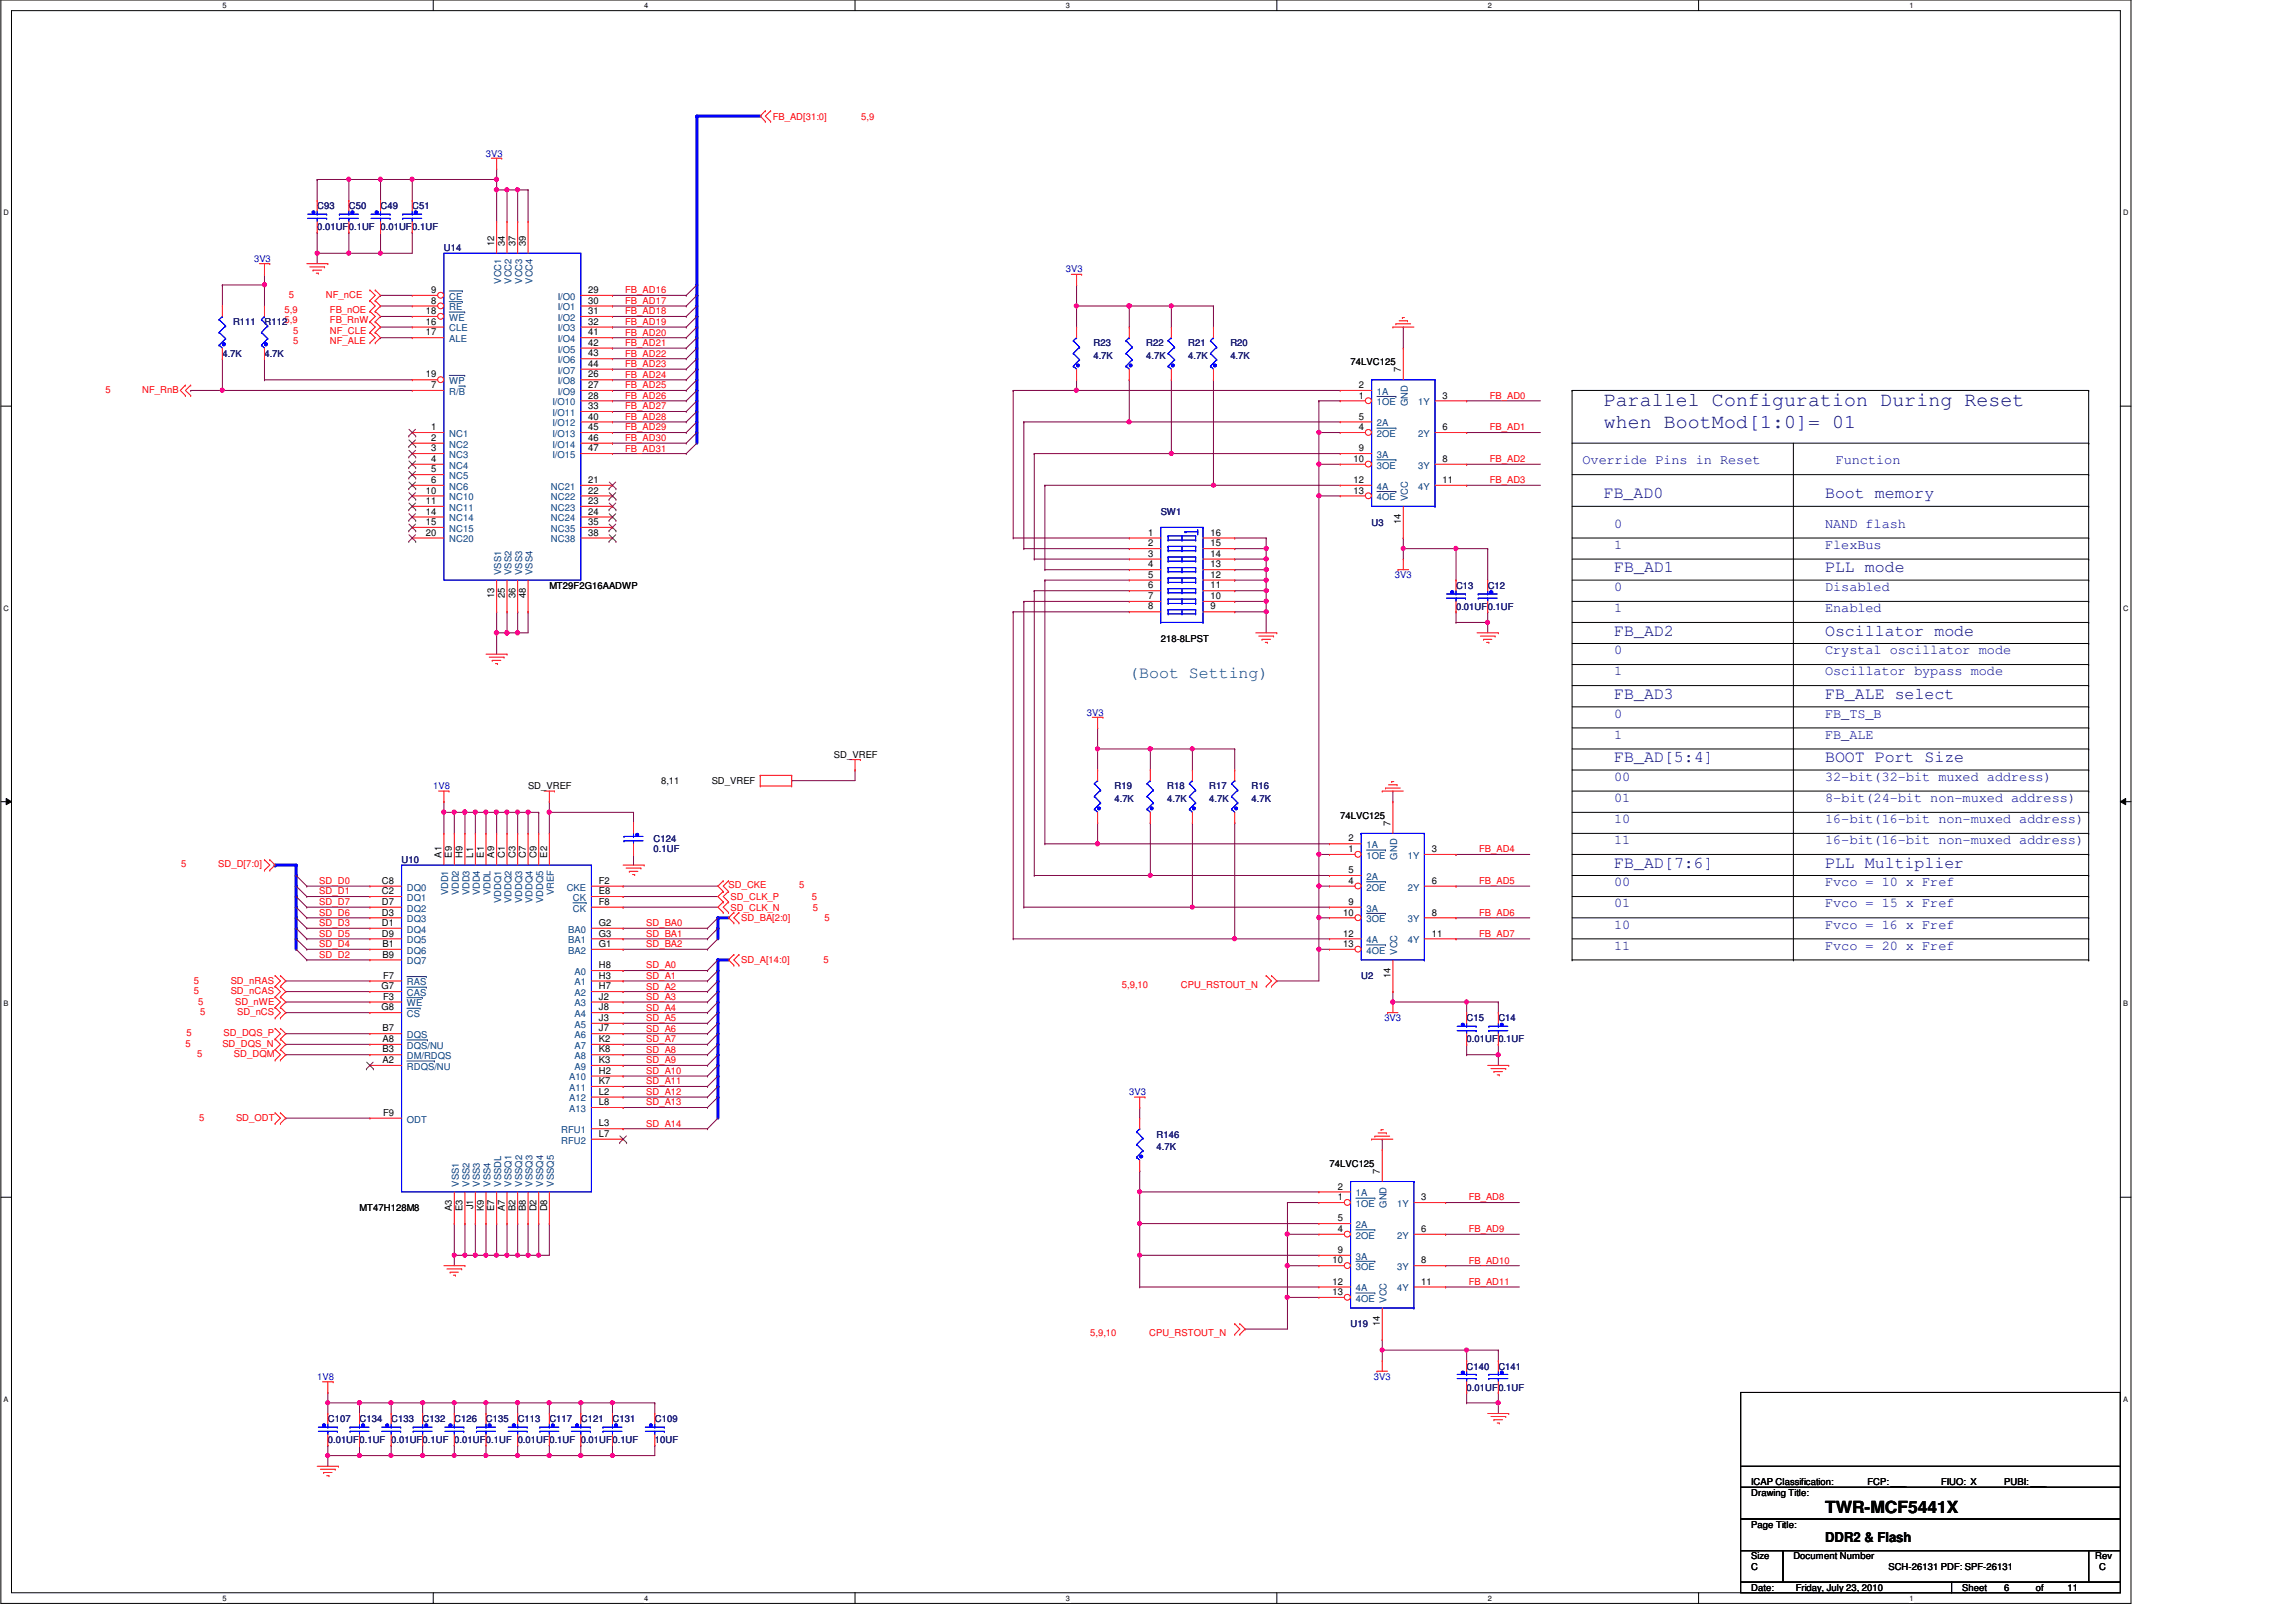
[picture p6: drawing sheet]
<svg xmlns="http://www.w3.org/2000/svg" width="420mm" height="297mm" viewBox="0 0 420 297" stroke-linecap="round" stroke-linejoin="round" font-family="sans-serif">
<defs><g id="words">
<g font-size="3.6" fill="#000080">
<text x="293.6" y="74.4">Parallel Configuration During Reset</text>
<text x="293.6" y="78.3">when BootMod[1:0]= 01</text>
</g>
<g font-size="3" fill="#000080">
<text x="293.6" y="91.2">FB_AD0</text>
<text x="334.1" y="91.2">Boot memory</text>
<text x="295.5" y="104.7">FB_AD1</text>
<text x="334.1" y="104.7">PLL mode</text>
<text x="295.5" y="116.3">FB_AD2</text>
<text x="334.1" y="116.3">Oscillator mode</text>
<text x="295.5" y="127.9">FB_AD3</text>
<text x="334.1" y="127.9">FB_ALE select</text>
<text x="295.5" y="139.5">FB_AD[5:4]</text>
<text x="334.1" y="139.5">BOOT Port Size</text>
<text x="295.5" y="158.8">FB_AD[7:6]</text>
<text x="334.1" y="158.8">PLL Multiplier</text>
</g>
<text font-size="3" fill="#004080" x="206.7" y="124">(Boot Setting)</text>
<text font-size="3" x="334.1" y="277">TWR-MCF5441X</text>
<g font-size="2.5" fill="#000080">
<text x="289.7" y="85">Override Pins in Reset</text>
<text x="336.1" y="85">Function</text>
<text x="295.5" y="96.6">0</text>
<text x="295.5" y="100.5">1</text>
<text x="334.1" y="96.6">NAND flash</text>
<text x="334.1" y="100.5">FlexBus</text>
<text x="295.5" y="108.2">0</text>
<text x="295.5" y="112.1">1</text>
<text x="334.1" y="108.2">Disabled</text>
<text x="334.1" y="112.1">Enabled</text>
<text x="295.5" y="119.8">0</text>
<text x="334.1" y="119.8">Crystal oscillator mode</text>
<text x="295.5" y="123.6">1</text>
<text x="334.1" y="123.6">Oscillator bypass mode</text>
<text x="295.5" y="131.4">0</text>
<text x="334.1" y="131.4">FB_TS_B</text>
<text x="295.5" y="135.2">1</text>
<text x="334.1" y="135.2">FB_ALE</text>
<text x="295.5" y="142.9">00</text>
<text x="334.1" y="142.9">32-bit(32-bit muxed address)</text>
<text x="295.5" y="146.8">01</text>
<text x="334.1" y="146.8">8-bit(24-bit non-muxed address)</text>
<text x="295.5" y="150.7">10</text>
<text x="295.5" y="154.5">11</text>
<text x="334.1" y="150.7">16-bit(16-bit non-muxed address)</text>
<text x="334.1" y="154.5">16-bit(16-bit non-muxed address)</text>
<text x="295.5" y="162.2">00</text>
<text x="295.5" y="166.1">01</text>
<text x="334.1" y="162.2">Fvco = 10 x Fref</text>
<text x="334.1" y="166.1">Fvco = 15 x Fref</text>
<text x="295.5" y="170">10</text>
<text x="295.5" y="173.8">11</text>
<text x="334.1" y="170">Fvco = 16 x Fref</text>
<text x="334.1" y="173.8">Fvco = 20 x Fref</text>
</g>
<text font-size="2.5" x="334.1" y="282.2">DDR2 &amp; Flash</text>
<g font-size="1.7" fill="#f00">
<text x="141.5" y="21.9">FB_AD[31:0]</text>
<text x="157.7" y="21.9">5,9</text>
<text x="114.5" y="53.7">FB_AD16</text>
<text x="52.1" y="57.2">5,9</text>
<text x="52.9" y="54.5">5</text>
<text x="59.6" y="54.5">NF_nCE</text>
<text x="60.4" y="59.1">FB_RnW</text>
<text x="60.4" y="57.2">FB_nOE</text>
<text x="114.5" y="55.6">FB_AD17</text>
<text x="114.5" y="57.5">FB_AD18</text>
<text x="114.5" y="59.5">FB_AD19</text>
<text x="53.7" y="61.1">5</text>
<text x="53.7" y="63">5</text>
<text x="60.4" y="61.1">NF_CLE</text>
<text x="60.4" y="63">NF_ALE</text>
<text x="114.5" y="61.4">FB_AD20</text>
<text x="114.5" y="63.3">FB_AD21</text>
<text x="114.5" y="65.3">FB_AD22</text>
<text x="19.3" y="71.9">5</text>
<text x="26" y="71.9">NF_RnB</text>
<text x="114.5" y="67.2">FB_AD23</text>
<text x="114.5" y="69.1">FB_AD24</text>
<text x="114.5" y="71.1">FB_AD25</text>
<text x="114.5" y="73">FB_AD26</text>
<text x="114.5" y="74.9">FB_AD27</text>
<text x="114.5" y="76.8">FB_AD28</text>
<text x="272.7" y="73">FB_AD0</text>
<text x="114.5" y="78.8">FB_AD29</text>
<text x="114.5" y="80.7">FB_AD30</text>
<text x="114.5" y="82.6">FB_AD31</text>
<text x="272.7" y="78.8">FB_AD1</text>
<text x="272.7" y="84.6">FB_AD2</text>
<text x="272.7" y="88.4">FB_AD3</text>
<text x="270.8" y="156">FB_AD4</text>
<text x="33.2" y="158.7">5</text>
<text x="40" y="158.7">SD_D[7:0]</text>
<text x="58.5" y="161.8">SD_D0</text>
<text x="270.8" y="161.8">FB_AD5</text>
<text x="58.5" y="163.7">SD_D1</text>
<text x="58.5" y="165.7">SD_D7</text>
<text x="58.5" y="167.6">SD_D6</text>
<text x="133.4" y="162.6">SD_CKE</text>
<text x="133.8" y="164.8">SD_CLK_P</text>
<text x="133.8" y="166.7">SD_CLK_N</text>
<text x="146.3" y="162.6">5</text>
<text x="148.6" y="164.8">5</text>
<text x="148.8" y="166.7">5</text>
<text x="270.8" y="167.6">FB_AD6</text>
<text x="58.5" y="169.5">SD_D3</text>
<text x="58.5" y="171.4">SD_D5</text>
<text x="58.5" y="173.4">SD_D4</text>
<text x="118.3" y="169.5">SD_BA0</text>
<text x="118.3" y="171.4">SD_BA1</text>
<text x="118.3" y="173.4">SD_BA2</text>
<text x="135.7" y="168.6">SD_BA[2:0]</text>
<text x="150.9" y="168.6">5</text>
<text x="270.8" y="171.4">FB_AD7</text>
<text x="58.5" y="175.3">SD_D2</text>
<text x="118.3" y="177.2">SD_A0</text>
<text x="118.3" y="179.2">SD_A1</text>
<text x="135.7" y="176.3">SD_A[14:0]</text>
<text x="150.7" y="176.3">5</text>
<text x="35.5" y="180">5</text>
<text x="35.5" y="181.9">5</text>
<text x="36.3" y="183.9">5</text>
<text x="36.6" y="185.8">5</text>
<text x="42.2" y="180">SD_nRAS</text>
<text x="42.2" y="181.9">SD_nCAS</text>
<text x="43" y="183.9">SD_nWE</text>
<text x="43.4" y="185.8">SD_nCS</text>
<text x="118.3" y="181.1">SD_A2</text>
<text x="118.3" y="183">SD_A3</text>
<text x="118.3" y="185">SD_A4</text>
<text x="205.4" y="180.8">5,9,10</text>
<text x="216.2" y="180.8">CPU_RSTOUT_N</text>
<text x="33.9" y="191.6">5</text>
<text x="34.2" y="189.7">5</text>
<text x="40.7" y="191.6">SD_DQS_N</text>
<text x="40.9" y="189.7">SD_DQS_P</text>
<text x="118.3" y="186.9">SD_A5</text>
<text x="118.3" y="188.8">SD_A6</text>
<text x="118.3" y="190.8">SD_A7</text>
<text x="36.1" y="193.5">5</text>
<text x="42.8" y="193.5">SD_DQM</text>
<text x="118.3" y="192.7">SD_A8</text>
<text x="118.3" y="194.6">SD_A9</text>
<text x="118.3" y="196.6">SD_A10</text>
<text x="118.3" y="198.5">SD_A11</text>
<text x="118.3" y="200.4">SD_A12</text>
<text x="118.3" y="202.3">SD_A13</text>
<text x="36.5" y="205.1">5</text>
<text x="43.2" y="205.1">SD_ODT</text>
<text x="118.3" y="206.2">SD_A14</text>
<text x="268.9" y="219.7">FB_AD8</text>
<text x="268.9" y="225.5">FB_AD9</text>
<text x="268.9" y="231.3">FB_AD10</text>
<text x="268.9" y="235.2">FB_AD11</text>
<text x="199.6" y="244.5">5,9,10</text>
<text x="210.4" y="244.5">CPU_RSTOUT_N</text>
</g>
<g font-size="1.7" fill="#00f">
<text x="89" y="28.7">3V3</text>
<text x="46.5" y="48">3V3</text>
<text x="195.1" y="49.9">3V3</text>
<text x="255.4" y="105.9">3V3</text>
<text x="199" y="131">3V3</text>
<text x="79.3" y="144.5">1V8</text>
<text x="253.4" y="186.9">3V3</text>
<text x="206.7" y="200.4">3V3</text>
<text x="58.1" y="252.6">1V8</text>
<text x="251.5" y="252.6">3V3</text>
</g>
<g font-size="1.7" fill="#000080">
<text x="58.1" y="38.3">C93</text>
<text x="63.9" y="38.3">C50</text>
<text x="69.7" y="38.3">C49</text>
<text x="75.5" y="38.3">C51</text>
<text x="58.1" y="42.2">0.01UF0.1UF 0.01UF0.1UF</text>
<text x="81.3" y="46">U14</text>
<text x="42.7" y="59.5">R111</text>
<text x="48.4" y="59.5">R1125,9</text>
<text x="40.7" y="65.3">4.7K</text>
<text x="48.4" y="65.3">4.7K</text>
<text x="200.2" y="63.4">R23</text>
<text x="200.2" y="65.7">4.7K</text>
<text x="209.8" y="63.4">R22</text>
<text x="209.8" y="65.7">4.7K</text>
<text x="217.5" y="63.4">R21</text>
<text x="217.5" y="65.7">4.7K</text>
<text x="225.2" y="63.4">R20</text>
<text x="225.2" y="65.7">4.7K</text>
<text x="212.5" y="94.3">SW1</text>
<text x="251.1" y="96.2">U3</text>
<text x="266.6" y="107.8">C13</text>
<text x="272.4" y="107.8">C12</text>
<text x="266.6" y="111.7">0.01UF0.1UF</text>
<text x="204" y="144.5">R19</text>
<text x="204" y="146.8">4.7K</text>
<text x="213.7" y="144.5">R18</text>
<text x="213.7" y="146.8">4.7K</text>
<text x="221.4" y="144.5">R17</text>
<text x="221.4" y="146.8">4.7K</text>
<text x="229.1" y="144.5">R16</text>
<text x="229.1" y="146.8">4.7K</text>
<text x="119.7" y="154.1">C124</text>
<text x="119.7" y="155.9">0.1UF</text>
<text x="73.5" y="158">U10</text>
<text x="249.2" y="179.2">U2</text>
<text x="268.5" y="186.9">C15</text>
<text x="268.5" y="190.8">0.01UF0.1UF</text>
<text x="274.3" y="186.9">C14</text>
<text x="211.7" y="208.2">R146</text>
<text x="211.7" y="210.5">4.7K</text>
<text x="247.3" y="242.9">U19</text>
<text x="268.5" y="250.7">C140</text>
<text x="274.3" y="250.7">C141</text>
<text x="268.5" y="254.5">0.01UF0.1UF</text>
<text x="60" y="260.3">C107</text>
<text x="65.8" y="260.3">C134</text>
<text x="71.6" y="260.3">C133</text>
<text x="77.4" y="260.3">C132</text>
<text x="83.2" y="260.3">C126</text>
<text x="89" y="260.3">C135</text>
<text x="94.8" y="260.3">C113</text>
<text x="100.6" y="260.3">C117</text>
<text x="106.3" y="260.3">C121</text>
<text x="112.1" y="260.3">C131</text>
<text x="119.9" y="260.3">C109</text>
<text x="60" y="264.2">0.01UF0.1UF 0.01UF0.1UF 0.01UF0.1UF 0.01UF0.1UF 0.01UF0.1UF</text>
<text x="119.9" y="264.2">10UF</text>
</g>
<g font-size="1.7">
<text x="90.5" y="45" transform="rotate(-90 90.5 45)">12</text>
<text x="92.4" y="45" transform="rotate(-90 92.4 45)">34</text>
<text x="94.3" y="45" transform="rotate(-90 94.3 45)">37</text>
<text x="96.3" y="45" transform="rotate(-90 96.3 45)">39</text>
<text x="78.9" y="53.6">9</text>
<text x="107.7" y="53.6">29</text>
<text x="78" y="59.4">16</text>
<text x="78" y="57.5">18</text>
<text x="78.9" y="55.6">8</text>
<text x="107.7" y="55.6">30</text>
<text x="107.7" y="57.5">31</text>
<text x="107.7" y="59.4">32</text>
<text x="78" y="61.4">17</text>
<text x="107.7" y="61.4">41</text>
<text x="107.7" y="63.3">42</text>
<text x="107.7" y="65.2">43</text>
<text x="78" y="69.1">19</text>
<text x="78.9" y="71">7</text>
<text x="107.7" y="67.1">44</text>
<text x="107.7" y="69.1">26</text>
<text x="107.7" y="71">27</text>
<text x="247.3" y="66.9">74LVC125</text>
<text x="248.8" y="71">2</text>
<text x="256.5" y="68.2" transform="rotate(-90 256.5 68.2)">7</text>
<text x="107.7" y="72.9">28</text>
<text x="107.7" y="74.9">33</text>
<text x="107.7" y="76.8">40</text>
<text x="248.8" y="72.9">1</text>
<text x="248.8" y="76.8">5</text>
<text x="264.1" y="72.9">3</text>
<text x="78.9" y="78.7">1</text>
<text x="78.9" y="80.7">2</text>
<text x="78.9" y="82.6">3</text>
<text x="107.7" y="78.7">45</text>
<text x="107.7" y="80.7">46</text>
<text x="107.7" y="82.6">47</text>
<text x="248.8" y="78.7">4</text>
<text x="248.8" y="82.6">9</text>
<text x="264.1" y="78.7">6</text>
<text x="78.9" y="88.4">6</text>
<text x="78.9" y="86.4">5</text>
<text x="78.9" y="84.5">4</text>
<text x="107.7" y="88.4">21</text>
<text x="247.8" y="84.5">10</text>
<text x="247.8" y="88.4">12</text>
<text x="264.1" y="84.5">8</text>
<text x="264.1" y="88.4">11</text>
<text x="78" y="90.3">10</text>
<text x="78" y="94.2">14</text>
<text x="78" y="92.2">11</text>
<text x="107.7" y="90.3">22</text>
<text x="107.7" y="92.2">23</text>
<text x="107.7" y="94.2">24</text>
<text x="247.8" y="90.3">13</text>
<text x="256.5" y="96" transform="rotate(-90 256.5 96)">14</text>
<text x="78" y="96.1">15</text>
<text x="78" y="98">20</text>
<text x="107.7" y="96.1">35</text>
<text x="107.7" y="98">38</text>
<text x="210.2" y="98">1</text>
<text x="210.2" y="100">2</text>
<text x="210.2" y="101.9">3</text>
<text x="221.6" y="98">16</text>
<text x="221.6" y="100">15</text>
<text x="221.6" y="101.9">14</text>
<text x="100.6" y="107.8">MT29F2G16AADWP</text>
<text x="210.2" y="103.8">4</text>
<text x="210.2" y="105.7">5</text>
<text x="210.2" y="107.7">6</text>
<text x="221.6" y="103.8">13</text>
<text x="221.6" y="105.7">12</text>
<text x="221.6" y="107.7">11</text>
<text x="90.5" y="109.5" transform="rotate(-90 90.5 109.5)">13</text>
<text x="92.4" y="109.5" transform="rotate(-90 92.4 109.5)">25</text>
<text x="94.3" y="109.5" transform="rotate(-90 94.3 109.5)">36</text>
<text x="96.3" y="109.5" transform="rotate(-90 96.3 109.5)">48</text>
<text x="210.2" y="109.6">7</text>
<text x="210.2" y="111.5">8</text>
<text x="221.6" y="109.6">10</text>
<text x="221.6" y="111.5">9</text>
<text x="212.5" y="117.4">218-8LPST</text>
<text x="121" y="143.5">8,11</text>
<text x="130.3" y="143.5">SD_VREF</text>
<text x="152.7" y="138.7">SD_VREF</text>
<text x="96.7" y="144.5">SD_VREF</text>
<text x="245.4" y="149.9">74LVC125</text>
<text x="246.9" y="156">1</text>
<text x="246.9" y="154">2</text>
<text x="254.6" y="151.2" transform="rotate(-90 254.6 151.2)">7</text>
<text x="262.1" y="156">3</text>
<text x="69.9" y="161.8">C8</text>
<text x="80.8" y="157" transform="rotate(-90 80.8 157)">A1</text>
<text x="82.7" y="157" transform="rotate(-90 82.7 157)">E9</text>
<text x="84.7" y="157" transform="rotate(-90 84.7 157)">H9</text>
<text x="86.6" y="157" transform="rotate(-90 86.6 157)">L1</text>
<text x="88.5" y="157" transform="rotate(-90 88.5 157)">E1</text>
<text x="90.5" y="157" transform="rotate(-90 90.5 157)">A9</text>
<text x="92.4" y="157" transform="rotate(-90 92.4 157)">C1</text>
<text x="94.3" y="157" transform="rotate(-90 94.3 157)">C3</text>
<text x="96.3" y="157" transform="rotate(-90 96.3 157)">C7</text>
<text x="98.2" y="157" transform="rotate(-90 98.2 157)">C9</text>
<text x="100.1" y="157" transform="rotate(-90 100.1 157)">E2</text>
<text x="109.6" y="161.8">F2</text>
<text x="246.9" y="161.8">4</text>
<text x="246.9" y="159.8">5</text>
<text x="262.1" y="161.8">6</text>
<text x="69.9" y="163.7">C2</text>
<text x="69.9" y="165.6">D7</text>
<text x="69.9" y="167.6">D3</text>
<text x="109.6" y="163.7">E8</text>
<text x="109.6" y="165.6">F8</text>
<text x="245.9" y="167.6">10</text>
<text x="246.9" y="165.6">9</text>
<text x="262.1" y="167.6">8</text>
<text x="69.9" y="169.5">D1</text>
<text x="69.9" y="171.4">D9</text>
<text x="70" y="173.3">B1</text>
<text x="109.6" y="169.5">G2</text>
<text x="109.6" y="171.4">G3</text>
<text x="109.6" y="173.3">G1</text>
<text x="245.9" y="173.3">13</text>
<text x="245.9" y="171.4">12</text>
<text x="262.1" y="171.4">11</text>
<text x="70" y="175.3">B9</text>
<text x="70.1" y="179.1">F7</text>
<text x="109.6" y="177.2">H8</text>
<text x="109.6" y="179.1">H3</text>
<text x="254.6" y="179" transform="rotate(-90 254.6 179)">14</text>
<text x="69.8" y="181.1">G7</text>
<text x="69.8" y="184.9">G8</text>
<text x="70.1" y="183">F3</text>
<text x="109.6" y="181.1">H7</text>
<text x="109.6" y="183">J2</text>
<text x="109.6" y="184.9">J8</text>
<text x="70" y="188.8">B7</text>
<text x="70" y="190.7">A8</text>
<text x="109.6" y="186.9">J3</text>
<text x="109.6" y="188.8">J7</text>
<text x="109.6" y="190.7">K2</text>
<text x="70" y="192.6">B3</text>
<text x="70" y="194.6">A2</text>
<text x="109.6" y="192.6">K8</text>
<text x="109.6" y="194.6">K3</text>
<text x="109.6" y="196.5">H2</text>
<text x="109.6" y="198.4">K7</text>
<text x="109.6" y="200.4">L2</text>
<text x="109.6" y="202.3">L8</text>
<text x="70.1" y="204.2">F9</text>
<text x="109.6" y="206.2">L3</text>
<text x="109.6" y="208.1">L7</text>
<text x="243.4" y="213.6">74LVC125</text>
<text x="252.6" y="214.9" transform="rotate(-90 252.6 214.9)">7</text>
<text x="65.8" y="221.7">MT47H128M8</text>
<text x="82.7" y="221.6" transform="rotate(-90 82.7 221.6)">A3</text>
<text x="84.7" y="221.6" transform="rotate(-90 84.7 221.6)">E3</text>
<text x="86.6" y="221.3" transform="rotate(-90 86.6 221.3)">J1</text>
<text x="88.5" y="221.6" transform="rotate(-90 88.5 221.6)">K9</text>
<text x="90.5" y="221.6" transform="rotate(-90 90.5 221.6)">E7</text>
<text x="92.4" y="221.6" transform="rotate(-90 92.4 221.6)">A7</text>
<text x="94.3" y="221.6" transform="rotate(-90 94.3 221.6)">B2</text>
<text x="96.3" y="221.6" transform="rotate(-90 96.3 221.6)">B8</text>
<text x="98.2" y="221.7" transform="rotate(-90 98.2 221.7)">D2</text>
<text x="100.1" y="221.7" transform="rotate(-90 100.1 221.7)">D8</text>
<text x="244.9" y="219.7">1</text>
<text x="244.9" y="217.7">2</text>
<text x="260.2" y="219.7">3</text>
<text x="244.9" y="225.5">4</text>
<text x="244.9" y="223.5">5</text>
<text x="260.2" y="225.5">6</text>
<text x="244" y="231.2">10</text>
<text x="244.9" y="229.3">9</text>
<text x="260.2" y="231.2">8</text>
<text x="244" y="237">13</text>
<text x="244" y="235.1">12</text>
<text x="260.2" y="235.1">11</text>
<text x="252.6" y="242.7" transform="rotate(-90 252.6 242.7)">14</text>
<text x="320.6" y="273.8">Drawing Title:</text>
<text x="320.6" y="271.9">ICAP Classification:</text>
<text x="341.9" y="271.9">FCP:___</text>
<text x="355.4" y="271.9">FIUO: X</text>
<text x="366.9" y="271.9">PUBI: ___</text>
<text x="320.6" y="279.6">Page Title:</text>
<text x="320.6" y="285.4">Size</text>
<text x="320.6" y="287.3">C</text>
<text x="328.3" y="285.4">Document Number</text>
<text x="345.7" y="287.3">SCH-26131 PDF: SPF-26131</text>
<text x="383.6" y="285.4">Rev</text>
<text x="384.3" y="287.3">C</text>
<text x="320.6" y="291.2">Date:</text>
<text x="328.7" y="291.2">Friday, July 23, 2010</text>
<text x="359.2" y="291.2">Sheet</text>
<text x="366.9" y="291.2">6</text>
<text x="372.7" y="291.2">of</text>
<text x="378.5" y="291.2">11</text>
</g>
<g font-size="1.7" fill="#004080">
<text x="91.7" y="51.9" transform="rotate(-90 91.7 51.9)">VCC1</text>
<text x="93.6" y="51.9" transform="rotate(-90 93.6 51.9)">VCC2</text>
<text x="95.6" y="51.9" transform="rotate(-90 95.6 51.9)">VCC3</text>
<text x="97.5" y="51.9" transform="rotate(-90 97.5 51.9)">VCC4</text>
<text x="82.2" y="56.8">RE</text>
<text x="82.2" y="54.9">CE</text>
<text x="82.2" y="58.7">WE</text>
<text x="102.1" y="54.9">I/O0</text>
<text x="102.1" y="56.8">I/O1</text>
<text x="102.1" y="58.7">I/O2</text>
<text x="82.2" y="60.7">CLE</text>
<text x="82.2" y="62.6">ALE</text>
<text x="102.1" y="60.7">I/O3</text>
<text x="102.1" y="62.6">I/O4</text>
<text x="102.1" y="64.5">I/O5</text>
<text x="82.2" y="70.3">WP</text>
<text x="102.1" y="66.5">I/O6</text>
<text x="102.1" y="68.4">I/O7</text>
<text x="102.1" y="70.3">I/O8</text>
<text x="82.2" y="72.3">R/B</text>
<text x="101.2" y="74.2">I/O10</text>
<text x="101.2" y="76.1">I/O11</text>
<text x="102.1" y="72.3">I/O9</text>
<text x="252.1" y="74.2">1OE</text>
<text x="252.1" y="72.3">1A</text>
<text x="257.7" y="74.3" transform="rotate(-90 257.7 74.3)">GND</text>
<text x="259.7" y="74.2">1Y</text>
<text x="82.2" y="80">NC1</text>
<text x="82.2" y="81.9">NC2</text>
<text x="82.2" y="83.8">NC3</text>
<text x="101.2" y="78">I/O12</text>
<text x="101.2" y="80">I/O13</text>
<text x="101.2" y="81.9">I/O14</text>
<text x="101.2" y="83.8">I/O15</text>
<text x="252.1" y="80">2OE</text>
<text x="252.1" y="78">2A</text>
<text x="252.1" y="83.8">3A</text>
<text x="259.7" y="80">2Y</text>
<text x="82.2" y="89.6">NC6</text>
<text x="82.2" y="87.7">NC5</text>
<text x="82.2" y="85.8">NC4</text>
<text x="100.9" y="89.6">NC21</text>
<text x="252.1" y="85.8">3OE</text>
<text x="252.1" y="89.6">4A</text>
<text x="259.7" y="85.8">3Y</text>
<text x="259.7" y="89.6">4Y</text>
<text x="82.2" y="91.6">NC10</text>
<text x="82.2" y="95.4">NC14</text>
<text x="82.2" y="93.5">NC11</text>
<text x="100.9" y="91.6">NC22</text>
<text x="100.9" y="93.5">NC23</text>
<text x="100.9" y="95.4">NC24</text>
<text x="252.1" y="91.6">4OE</text>
<text x="257.7" y="91.7" transform="rotate(-90 257.7 91.7)">VCC</text>
<text x="82.2" y="97.3">NC15</text>
<text x="82.2" y="99.3">NC20</text>
<text x="100.9" y="97.3">NC35</text>
<text x="100.9" y="99.3">NC38</text>
<text x="91.7" y="105.2" transform="rotate(-90 91.7 105.2)">VSS1</text>
<text x="93.6" y="105.2" transform="rotate(-90 93.6 105.2)">VSS2</text>
<text x="95.6" y="105.2" transform="rotate(-90 95.6 105.2)">VSS3</text>
<text x="97.5" y="105.2" transform="rotate(-90 97.5 105.2)">VSS4</text>
<text x="250.2" y="155.2">1A</text>
<text x="250.2" y="157.2">1OE</text>
<text x="250.2" y="161">2A</text>
<text x="255.8" y="157.3" transform="rotate(-90 255.8 157.3)">GND</text>
<text x="257.7" y="157.2">1Y</text>
<text x="74.5" y="163">DQ0</text>
<text x="74.5" y="164.9">DQ1</text>
<text x="74.5" y="166.8">DQ2</text>
<text x="82.1" y="163.9" transform="rotate(-90 82.1 163.9)">VDD1</text>
<text x="84" y="163.9" transform="rotate(-90 84 163.9)">VDD2</text>
<text x="85.9" y="163.9" transform="rotate(-90 85.9 163.9)">VDD3</text>
<text x="87.8" y="163.9" transform="rotate(-90 87.8 163.9)">VDD4</text>
<text x="89.8" y="163.9" transform="rotate(-90 89.8 163.9)">VDDL</text>
<text x="91.7" y="165.2" transform="rotate(-90 91.7 165.2)">VDDQ1</text>
<text x="93.6" y="165.2" transform="rotate(-90 93.6 165.2)">VDDQ2</text>
<text x="95.6" y="165.2" transform="rotate(-90 95.6 165.2)">VDDQ3</text>
<text x="97.5" y="165.2" transform="rotate(-90 97.5 165.2)">VDDQ4</text>
<text x="99.4" y="165.2" transform="rotate(-90 99.4 165.2)">VDDQ5</text>
<text x="101.4" y="163.9" transform="rotate(-90 101.4 163.9)">VREF</text>
<text x="103.7" y="163">CKE</text>
<text x="104.9" y="164.9">CK</text>
<text x="104.9" y="166.8">CK</text>
<text x="250.2" y="163">2OE</text>
<text x="250.2" y="166.8">3A</text>
<text x="257.7" y="163">2Y</text>
<text x="74.5" y="168.8">DQ3</text>
<text x="74.5" y="170.7">DQ4</text>
<text x="74.5" y="172.6">DQ5</text>
<text x="104" y="170.7">BA0</text>
<text x="104" y="172.6">BA1</text>
<text x="250.2" y="168.8">3OE</text>
<text x="250.2" y="172.6">4A</text>
<text x="257.7" y="168.8">3Y</text>
<text x="257.7" y="172.6">4Y</text>
<text x="74.5" y="174.5">DQ6</text>
<text x="74.5" y="176.5">DQ7</text>
<text x="104" y="174.5">BA2</text>
<text x="105.2" y="178.4">A0</text>
<text x="250.2" y="174.5">4OE</text>
<text x="255.8" y="174.7" transform="rotate(-90 255.8 174.7)">VCC</text>
<text x="74.5" y="180.3">RAS</text>
<text x="74.5" y="182.3">CAS</text>
<text x="74.5" y="184.2">WE</text>
<text x="105.2" y="180.3">A1</text>
<text x="105.2" y="182.3">A2</text>
<text x="105.2" y="184.2">A3</text>
<text x="74.5" y="186.1">CS</text>
<text x="74.5" y="190">DQS</text>
<text x="74.5" y="191.9">DQS/NU</text>
<text x="105.2" y="186.1">A4</text>
<text x="105.2" y="188.1">A5</text>
<text x="105.2" y="190">A6</text>
<text x="105.2" y="191.9">A7</text>
<text x="74.5" y="193.8">DM/RDQS</text>
<text x="74.5" y="195.8">RDQS/NU</text>
<text x="104.2" y="197.7">A10</text>
<text x="105.2" y="193.8">A8</text>
<text x="105.2" y="195.8">A9</text>
<text x="104.2" y="199.6">A11</text>
<text x="104.2" y="201.6">A12</text>
<text x="104.2" y="203.5">A13</text>
<text x="74.5" y="205.4">ODT</text>
<text x="102.7" y="207.4">RFU1</text>
<text x="102.7" y="209.3">RFU2</text>
<text x="84" y="217.2" transform="rotate(-90 84 217.2)">VSS1</text>
<text x="85.9" y="217.2" transform="rotate(-90 85.9 217.2)">VSS2</text>
<text x="87.8" y="217.2" transform="rotate(-90 87.8 217.2)">VSS3</text>
<text x="89.8" y="217.2" transform="rotate(-90 89.8 217.2)">VSS4</text>
<text x="91.7" y="217.2" transform="rotate(-90 91.7 217.2)">VSSDL</text>
<text x="93.6" y="217.2" transform="rotate(-90 93.6 217.2)">VSSQ1</text>
<text x="95.6" y="217.2" transform="rotate(-90 95.6 217.2)">VSSQ2</text>
<text x="97.5" y="217.2" transform="rotate(-90 97.5 217.2)">VSSQ3</text>
<text x="99.4" y="217.2" transform="rotate(-90 99.4 217.2)">VSSQ4</text>
<text x="101.4" y="217.2" transform="rotate(-90 101.4 217.2)">VSSQ5</text>
<text x="248.2" y="220.9">1OE</text>
<text x="248.2" y="218.9">1A</text>
<text x="253.9" y="221" transform="rotate(-90 253.9 221)">GND</text>
<text x="255.8" y="220.9">1Y</text>
<text x="248.2" y="226.7">2OE</text>
<text x="248.2" y="224.7">2A</text>
<text x="255.8" y="226.7">2Y</text>
<text x="248.2" y="232.5">3OE</text>
<text x="248.2" y="230.5">3A</text>
<text x="255.8" y="232.5">3Y</text>
<text x="248.2" y="238.3">4OE</text>
<text x="248.2" y="236.3">4A</text>
<text x="253.9" y="238.4" transform="rotate(-90 253.9 238.4)">VCC</text>
<text x="255.8" y="236.3">4Y</text>
</g>
<g font-size="1.4">
<text x="40.7" y="1.4">5</text>
<text x="117.9" y="1.4">4</text>
<text x="195.1" y="1.4">3</text>
<text x="272.4" y="1.4">2</text>
<text x="349.6" y="1.4">1</text>
<text x=".7" y="39.4">D</text>
<text x="388.7" y="39.4">D</text>
<text x=".7" y="111.8">C</text>
<text x="388.7" y="111.8">C</text>
<text x=".7" y="184.1">B</text>
<text x="388.7" y="184.1">B</text>
<text x=".7" y="256.5">A</text>
<text x="388.7" y="256.5">A</text>
<text x="40.7" y="292.9">5</text>
<text x="117.9" y="292.9">4</text>
<text x="195.1" y="292.9">3</text>
<text x="272.4" y="292.9">2</text>
<text x="349.6" y="292.9">1</text>
</g>
</g></defs>
<path d="M.2 0h389.9v293.5h-389.9zM2.1 1.9h386.1v289.6h-386.1z" fill="none" stroke="#000" stroke-width=".18"/>
<g fill="#fff">
<path d="M40.7 .2h.8v1.5h-.8z"/>
<path d="M40.7 291.7h.8v1.5h-.8z"/>
</g>
<path d="M79.3 0v1.9M79.3 291.5v2" fill="none" stroke="#000" stroke-width=".18"/>
<g fill="#fff">
<path d="M117.9 .2h.8v1.5h-.8z"/>
<path d="M117.9 291.7h.8v1.5h-.8z"/>
</g>
<path d="M156.5 0v1.9M156.5 291.5v2" fill="none" stroke="#000" stroke-width=".18"/>
<g fill="#fff">
<path d="M195.1 .2h.8v1.5h-.8z"/>
<path d="M195.1 291.7h.8v1.5h-.8z"/>
</g>
<path d="M233.8 0v1.9M233.8 291.5v2" fill="none" stroke="#000" stroke-width=".18"/>
<g fill="#fff">
<path d="M272.4 .2h.7v1.5h-.7z"/>
<path d="M272.4 291.7h.7v1.5h-.7z"/>
</g>
<path d="M311 0v1.9M311 291.5v2" fill="none" stroke="#000" stroke-width=".18"/>
<g fill="#fff">
<path d="M349.6 .2h.7v1.5h-.7z"/>
<path d="M349.6 291.7h.7v1.5h-.7z"/>
<path d="M.7 38.1h.9v1.6h-.9z"/>
<path d="M388.7 38.1h1v1.6h-1z"/>
<path d="M.7 110.5h.9v1.6h-.9z"/>
<path d="M388.7 110.5h1v1.6h-1z"/>
</g>
<path d="M.2 74.3h1.9M388.2 74.3h1.9" fill="none" stroke="#000" stroke-width=".18"/>
<g fill="#fff">
<path d="M.7 182.9h.9v1.5h-.9z"/>
<path d="M388.7 182.9h.9v1.5h-.9z"/>
</g>
<path d="M.2 146.7h1.9M1.1 146.1l1 .6-1 .6zM388.2 146.7l1-.6v1.2zM388.2 146.7h1.9" fill="none" stroke="#000" stroke-width=".18"/>
<path d="M1.1 146.1l1 .6-1 .6zM388.2 146.7l1-.6v1.2z" fill="#000"/>
<g fill="#fff">
<path d="M.7 255.3h.9v1.5h-.9z"/>
<path d="M388.7 255.3h.9v1.5h-.9z"/>
</g>
<g fill="none" stroke="#000" stroke-width=".18">
<path d="M287.8 71.5h.1M287.8 71.5v104.2M287.8 71.5h94.6M382.4 71.5h.1M382.4 71.5v104.2M287.8 81.1h94.6M287.8 86.9h94.6M287.8 92.7h94.6M287.8 98.5h94.6M328.3 81.1v94.6M382.4 81.1h.1M382.4 86.9h.1"/>
<path d="M382.4 92.7h.1M382.4 98.5h.1M287.8 102.3h94.6M287.8 106.2h94.6M287.8 110.1h94.6M287.8 113.9h94.6M287.8 117.8h94.6M382.4 102.3h.1M382.4 106.2h.1M382.4 110.1h.1M382.4 113.9h.1M382.4 117.8h.1"/>
<path d="M287.8 121.6h94.6M287.8 125.5h94.6M287.8 129.4h94.6M287.8 133.2h94.6M287.8 137.1h94.6M382.4 121.6h.1M382.4 125.5h.1M382.4 129.4h.1M382.4 133.2h.1M382.4 137.1h.1M287.8 140.9h94.6M287.8 144.8h94.6"/>
<path d="M287.8 148.7h94.6M287.8 152.5h94.6M287.8 156.4h94.6M382.4 140.9h.1M382.4 144.8h.1M382.4 148.7h.1M382.4 152.5h.1M382.4 156.4h.1M287.8 175.7h.1M287.8 160.2h94.6M287.8 164.1h94.6M287.8 168h94.6"/>
<path d="M287.8 171.8h94.6M287.8 175.7h94.6M328.3 175.7h.1M382.4 175.7h.1M382.4 160.2h.1M382.4 164.1h.1M382.4 168h.1M382.4 171.8h.1M.2 219.1h1.9M388.2 219.1h1.9"/>
</g>
<g fill="none" stroke="#800040" stroke-width=".18">
<path d="M56.2 162.2h.1M56.2 164.1h.1M56.2 166h.1M56.2 168h.1M56.2 169.9h.1M56.2 171.8h.1M56.2 173.7h.1M56.2 175.7h.1M56.2 162.2h11.5M56.2 164.1h11.5M56.2 166h11.5M56.2 168h11.5"/>
<path d="M56.2 169.9h11.5M56.2 171.8h11.5M56.2 173.7h11.5M56.2 175.7h11.5"/>
</g>
<path d="M50.4 158.3h3.8" fill="none" stroke="#00f" stroke-width=".55"/>
<circle cx="50.4" cy="158.3" r=".28" fill="#00f"/>
<path d="M54.2 160.2v2" fill="none" stroke="#00f" stroke-width=".55"/>
<circle cx="54.2" cy="160.2" r=".28" fill="#00f"/>
<path d="M54.2 171.8v1.9" fill="none" stroke="#00f" stroke-width=".55"/>
<circle cx="54.2" cy="171.8" r=".28" fill="#00f"/>
<path d="M54.2 169.9v1.9" fill="none" stroke="#00f" stroke-width=".55"/>
<circle cx="54.2" cy="169.9" r=".28" fill="#00f"/>
<path d="M54.2 168v1.9" fill="none" stroke="#00f" stroke-width=".55"/>
<circle cx="54.2" cy="168" r=".28" fill="#00f"/>
<path d="M54.2 166v2" fill="none" stroke="#00f" stroke-width=".55"/>
<circle cx="54.2" cy="166" r=".28" fill="#00f"/>
<path d="M54.2 164.1v1.9" fill="none" stroke="#00f" stroke-width=".55"/>
<circle cx="54.2" cy="164.1" r=".28" fill="#00f"/>
<path d="M54.2 162.2v1.9" fill="none" stroke="#00f" stroke-width=".55"/>
<circle cx="54.2" cy="162.2" r=".28" fill="#00f"/>
<path d="M54.2 158.3v1.9" fill="none" stroke="#00f" stroke-width=".55"/>
<circle cx="54.2" cy="158.3" r=".28" fill="#00f"/>
<g fill="none" stroke="#800040" stroke-width=".18">
<path d="M52.3 179.5h.1M52.3 179.5h15.4M114.1 162.2h.1M114.1 164.1h.1M114.1 166h.1M114.1 169.9h.1M114.1 171.8h.1M114.1 173.7h.1M114.1 162.2h17.3M114.1 164.1h17.3M114.1 166h17.3M114.1 169.9h15.4"/>
<path d="M114.1 171.8h15.4M114.1 173.7h15.4M52.3 181.5h.1M52.3 183.4h.1M52.3 185.3h.1M52.3 189.2h.1M52.3 191.1h.1M52.3 193h.1M52.3 181.5h15.4M52.3 183.4h15.4M52.3 185.3h15.4M52.3 189.2h15.4"/>
<path d="M52.3 191.1h15.4M52.3 193h15.4M52.3 204.6h.1M52.3 204.6h15.4"/>
</g>
<path d="M131.4 168h2" fill="none" stroke="#00f" stroke-width=".55"/>
<circle cx="131.4" cy="168" r=".28" fill="#00f"/>
<path d="M131.4 168v1.9" fill="none" stroke="#00f" stroke-width=".55"/>
<circle cx="131.4" cy="168" r=".28" fill="#00f"/>
<path d="M131.4 169.9v1.9" fill="none" stroke="#00f" stroke-width=".55"/>
<circle cx="131.4" cy="169.9" r=".28" fill="#00f"/>
<path d="M131.4 175.7h2" fill="none" stroke="#00f" stroke-width=".55"/>
<circle cx="131.4" cy="175.7" r=".28" fill="#00f"/>
<path d="M131.4 175.7v1.9" fill="none" stroke="#00f" stroke-width=".55"/>
<circle cx="131.4" cy="175.7" r=".28" fill="#00f"/>
<g fill="none" stroke="#800040" stroke-width=".18">
<path d="M114.1 177.6h.1M114.1 179.5h.1M114.1 177.6h15.4M114.1 179.5h15.4M114.1 181.5h.1M114.1 183.4h.1M114.1 185.3h.1M114.1 187.3h.1M114.1 189.2h.1M114.1 191.1h.1M114.1 193h.1M114.1 195h.1"/>
<path d="M114.1 196.9h.1M114.1 198.8h.1M114.1 181.5h15.4M114.1 183.4h15.4M114.1 185.3h15.4M114.1 187.3h15.4M114.1 189.2h15.4M114.1 191.1h15.4M114.1 193h15.4M114.1 195h15.4M114.1 196.9h15.4M114.1 198.8h15.4"/>
<path d="M114.1 200.8h.1M114.1 202.7h.1M114.1 200.8h15.4M114.1 202.7h15.4"/>
</g>
<path d="M131.4 198.8v2" fill="none" stroke="#00f" stroke-width=".55"/>
<circle cx="131.4" cy="198.8" r=".28" fill="#00f"/>
<path d="M131.4 196.9v1.9" fill="none" stroke="#00f" stroke-width=".55"/>
<circle cx="131.4" cy="196.9" r=".28" fill="#00f"/>
<path d="M131.4 195v1.9" fill="none" stroke="#00f" stroke-width=".55"/>
<circle cx="131.4" cy="195" r=".28" fill="#00f"/>
<path d="M131.4 193v2" fill="none" stroke="#00f" stroke-width=".55"/>
<circle cx="131.4" cy="193" r=".28" fill="#00f"/>
<path d="M131.4 191.1v1.9" fill="none" stroke="#00f" stroke-width=".55"/>
<circle cx="131.4" cy="191.1" r=".28" fill="#00f"/>
<path d="M131.4 189.2v1.9" fill="none" stroke="#00f" stroke-width=".55"/>
<circle cx="131.4" cy="189.2" r=".28" fill="#00f"/>
<path d="M131.4 187.3v1.9" fill="none" stroke="#00f" stroke-width=".55"/>
<circle cx="131.4" cy="187.3" r=".28" fill="#00f"/>
<path d="M131.4 185.3v2" fill="none" stroke="#00f" stroke-width=".55"/>
<circle cx="131.4" cy="185.3" r=".28" fill="#00f"/>
<path d="M131.4 183.4v1.9" fill="none" stroke="#00f" stroke-width=".55"/>
<circle cx="131.4" cy="183.4" r=".28" fill="#00f"/>
<path d="M131.4 181.5v1.9" fill="none" stroke="#00f" stroke-width=".55"/>
<circle cx="131.4" cy="181.5" r=".28" fill="#00f"/>
<path d="M131.4 179.5v2" fill="none" stroke="#00f" stroke-width=".55"/>
<circle cx="131.4" cy="179.5" r=".28" fill="#00f"/>
<path d="M131.4 177.6v1.9" fill="none" stroke="#00f" stroke-width=".55"/>
<circle cx="131.4" cy="177.6" r=".28" fill="#00f"/>
<path d="M83.2 229.7h.1M83.2 229.7v1.9" fill="none" stroke="#800040" stroke-width=".18"/>
<circle cx="83.1" cy="229.7" r=".37" fill="#f0f"/>
<circle cx="83.1" cy="229.7" r=".37" fill="none" stroke="#f0f" stroke-width=".18"/>
<path d="M83.2 229.7h.1M83.2 229.7h1.9" fill="none" stroke="#800040" stroke-width=".18"/>
<circle cx="85.1" cy="229.7" r=".37" fill="#f0f"/>
<circle cx="85.1" cy="229.7" r=".37" fill="none" stroke="#f0f" stroke-width=".18"/>
<path d="M98.6 223.9h.1M98.6 223.9v5.8M100.6 223.9h.1M100.6 223.9v5.8" fill="none" stroke="#800040" stroke-width=".18"/>
<circle cx="98.6" cy="229.7" r=".37" fill="#f0f"/>
<circle cx="98.6" cy="229.7" r=".37" fill="none" stroke="#f0f" stroke-width=".18"/>
<path d="M94.8 223.9h.1M94.8 229.7h.1M94.8 223.9v5.8M96.7 223.9h.1M96.7 223.9v5.8h-1.9M98.6 229.7h.1M98.6 229.7h2" fill="none" stroke="#800040" stroke-width=".18"/>
<circle cx="94.7" cy="229.7" r=".37" fill="#f0f"/>
<circle cx="94.7" cy="229.7" r=".37" fill="none" stroke="#f0f" stroke-width=".18"/>
<path d="M92.8 223.9h.1M92.8 229.7h.1M92.8 223.9v5.8M92.8 229.7h2" fill="none" stroke="#800040" stroke-width=".18"/>
<circle cx="92.8" cy="229.7" r=".37" fill="#f0f"/>
<circle cx="92.8" cy="229.7" r=".37" fill="none" stroke="#f0f" stroke-width=".18"/>
<path d="M90.9 223.9h.1M90.9 229.7h.1M90.9 223.9v5.8M90.9 229.7h1.9" fill="none" stroke="#800040" stroke-width=".18"/>
<circle cx="90.9" cy="229.7" r=".37" fill="#f0f"/>
<circle cx="90.9" cy="229.7" r=".37" fill="none" stroke="#f0f" stroke-width=".18"/>
<path d="M89 223.9h.1M89 229.7h.1M89 223.9v5.8M89 229.7h1.9" fill="none" stroke="#800040" stroke-width=".18"/>
<circle cx="88.9" cy="229.7" r=".37" fill="#f0f"/>
<circle cx="88.9" cy="229.7" r=".37" fill="none" stroke="#f0f" stroke-width=".18"/>
<path d="M87 223.9h.1M87 229.7h.1M87 223.9v5.8M87 229.7h2" fill="none" stroke="#800040" stroke-width=".18"/>
<circle cx="87" cy="229.7" r=".37" fill="#f0f"/>
<circle cx="87" cy="229.7" r=".37" fill="none" stroke="#f0f" stroke-width=".18"/>
<path d="M81.3 146.7h.1M81.3 148.7h.1M81.3 146.7v2M81.3 148.7h1.9M85.1 223.9h.1M85.1 229.7h.1M85.1 223.9v5.8M85.1 229.7h1.9" fill="none" stroke="#800040" stroke-width=".18"/>
<circle cx="83.1" cy="148.6" r=".38" fill="#f0f"/>
<circle cx="83.1" cy="148.6" r=".38" fill="none" stroke="#f0f" stroke-width=".18"/>
<circle cx="81.2" cy="148.6" r=".38" fill="#f0f"/>
<circle cx="81.2" cy="148.6" r=".38" fill="none" stroke="#f0f" stroke-width=".18"/>
<path d="M81.3 148.7h.1M81.3 148.7v3.8M96.7 148.7h.1M96.7 148.7v3.8M98.6 148.7h.1M98.6 148.7v3.8" fill="none" stroke="#800040" stroke-width=".18"/>
<circle cx="96.7" cy="148.6" r=".38" fill="#f0f"/>
<circle cx="96.7" cy="148.6" r=".38" fill="none" stroke="#f0f" stroke-width=".18"/>
<path d="M92.8 148.7h.1M92.8 148.7h2M92.8 148.7v3.8M94.8 148.7h.1M94.8 148.7v3.8M96.7 148.7h.1M96.7 148.7h1.9" fill="none" stroke="#800040" stroke-width=".18"/>
<circle cx="92.8" cy="148.6" r=".38" fill="#f0f"/>
<circle cx="92.8" cy="148.6" r=".38" fill="none" stroke="#f0f" stroke-width=".18"/>
<path d="M90.9 148.7h.1M90.9 148.7v3.8M90.9 148.7h1.9" fill="none" stroke="#800040" stroke-width=".18"/>
<circle cx="90.9" cy="148.6" r=".38" fill="#f0f"/>
<circle cx="90.9" cy="148.6" r=".38" fill="none" stroke="#f0f" stroke-width=".18"/>
<path d="M89 148.7h.1M89 148.7v3.8M89 148.7h1.9" fill="none" stroke="#800040" stroke-width=".18"/>
<circle cx="88.9" cy="148.6" r=".38" fill="#f0f"/>
<circle cx="88.9" cy="148.6" r=".38" fill="none" stroke="#f0f" stroke-width=".18"/>
<path d="M87 148.7h.1M87 148.7v3.8M87 148.7h2" fill="none" stroke="#800040" stroke-width=".18"/>
<circle cx="87" cy="148.6" r=".38" fill="#f0f"/>
<circle cx="87" cy="148.6" r=".38" fill="none" stroke="#f0f" stroke-width=".18"/>
<path d="M85.1 148.7h.1M85.1 148.7v3.8" fill="none" stroke="#800040" stroke-width=".18"/>
<circle cx="85.1" cy="148.6" r=".38" fill="#f0f"/>
<circle cx="85.1" cy="148.6" r=".38" fill="none" stroke="#f0f" stroke-width=".18"/>
<path d="M85.1 148.7h.1M85.1 148.7h1.9" fill="none" stroke="#800040" stroke-width=".18"/>
<circle cx="85.1" cy="148.6" r=".38" fill="#f0f"/>
<circle cx="85.1" cy="148.6" r=".38" fill="none" stroke="#f0f" stroke-width=".18"/>
<path d="M83.2 148.7h.1M83.2 148.7v3.8M83.2 148.7h1.9M60 264.5h.1M60 266.4h.1M60 264.5v1.9M60 266.4h5.8" fill="none" stroke="#800040" stroke-width=".18"/>
<circle cx="65.8" cy="266.4" r=".37" fill="#f0f"/>
<circle cx="65.8" cy="266.4" r=".37" fill="none" stroke="#f0f" stroke-width=".18"/>
<circle cx="60" cy="266.4" r=".37" fill="#f0f"/>
<circle cx="60" cy="266.4" r=".37" fill="none" stroke="#f0f" stroke-width=".18"/>
<path d="M60 266.4h.1M60 266.4v2M106.3 264.5h.1M106.3 264.5v1.9M112.1 264.5h.1M112.1 264.5v1.9" fill="none" stroke="#800040" stroke-width=".18"/>
<circle cx="106.3" cy="266.4" r=".37" fill="#f0f"/>
<circle cx="106.3" cy="266.4" r=".37" fill="none" stroke="#f0f" stroke-width=".18"/>
<path d="M94.8 264.5h.1M94.8 266.4h.1M94.8 264.5v1.9M100.6 264.5h.1M100.6 264.5v1.9h-5.8M106.3 266.4h.1M106.3 266.4h5.8" fill="none" stroke="#800040" stroke-width=".18"/>
<circle cx="94.7" cy="266.4" r=".37" fill="#f0f"/>
<circle cx="94.7" cy="266.4" r=".37" fill="none" stroke="#f0f" stroke-width=".18"/>
<path d="M89 264.5h.1M89 266.4h.1M89 264.5v1.9M89 266.4h5.8" fill="none" stroke="#800040" stroke-width=".18"/>
<circle cx="88.9" cy="266.4" r=".37" fill="#f0f"/>
<circle cx="88.9" cy="266.4" r=".37" fill="none" stroke="#f0f" stroke-width=".18"/>
<path d="M83.2 264.5h.1M83.2 266.4h.1M83.2 264.5v1.9M83.2 266.4h5.8" fill="none" stroke="#800040" stroke-width=".18"/>
<circle cx="83.1" cy="266.4" r=".37" fill="#f0f"/>
<circle cx="83.1" cy="266.4" r=".37" fill="none" stroke="#f0f" stroke-width=".18"/>
<path d="M77.4 264.5h.1M77.4 266.4h.1M77.4 264.5v1.9M77.4 266.4h5.8" fill="none" stroke="#800040" stroke-width=".18"/>
<circle cx="77.4" cy="266.4" r=".37" fill="#f0f"/>
<circle cx="77.4" cy="266.4" r=".37" fill="none" stroke="#f0f" stroke-width=".18"/>
<path d="M71.6 264.5h.1M71.6 266.4h.1M71.6 264.5v1.9M71.6 266.4h5.8" fill="none" stroke="#800040" stroke-width=".18"/>
<circle cx="71.6" cy="266.4" r=".37" fill="#f0f"/>
<circle cx="71.6" cy="266.4" r=".37" fill="none" stroke="#f0f" stroke-width=".18"/>
<path d="M65.8 264.5h.1M65.8 266.4h.1M65.8 264.5v1.9M65.8 266.4h5.8" fill="none" stroke="#800040" stroke-width=".18"/>
<circle cx="65.8" cy="266.4" r=".37" fill="#f0f"/>
<circle cx="65.8" cy="266.4" r=".37" fill="none" stroke="#f0f" stroke-width=".18"/>
<path d="M60 256.8h.1M60 256.8v1.9M60 256.8h5.8" fill="none" stroke="#800040" stroke-width=".18"/>
<circle cx="65.8" cy="256.7" r=".37" fill="#f0f"/>
<circle cx="65.8" cy="256.7" r=".37" fill="none" stroke="#f0f" stroke-width=".18"/>
<circle cx="60" cy="256.7" r=".37" fill="#f0f"/>
<circle cx="60" cy="256.7" r=".37" fill="none" stroke="#f0f" stroke-width=".18"/>
<path d="M112.1 256.8h.1M112.1 256.8v1.9" fill="none" stroke="#800040" stroke-width=".18"/>
<circle cx="112.1" cy="256.7" r=".37" fill="#f0f"/>
<circle cx="112.1" cy="256.7" r=".37" fill="none" stroke="#f0f" stroke-width=".18"/>
<path d="M60 254.8h.1M60 254.8v2M106.3 256.8h.1M106.3 256.8v1.9" fill="none" stroke="#800040" stroke-width=".18"/>
<circle cx="106.3" cy="256.7" r=".37" fill="#f0f"/>
<circle cx="106.3" cy="256.7" r=".37" fill="none" stroke="#f0f" stroke-width=".18"/>
<path d="M94.8 256.8h.1M94.8 256.8v1.9M94.8 256.8h5.8M100.6 256.8h.1M100.6 256.8v1.9" fill="none" stroke="#800040" stroke-width=".18"/>
<circle cx="94.7" cy="256.7" r=".37" fill="#f0f"/>
<circle cx="94.7" cy="256.7" r=".37" fill="none" stroke="#f0f" stroke-width=".18"/>
<path d="M89 256.8h.1M89 256.8v1.9M89 256.8h5.8" fill="none" stroke="#800040" stroke-width=".18"/>
<circle cx="88.9" cy="256.7" r=".37" fill="#f0f"/>
<circle cx="88.9" cy="256.7" r=".37" fill="none" stroke="#f0f" stroke-width=".18"/>
<path d="M83.2 256.8h.1M83.2 256.8v1.9M83.2 256.8h5.8" fill="none" stroke="#800040" stroke-width=".18"/>
<circle cx="83.1" cy="256.7" r=".37" fill="#f0f"/>
<circle cx="83.1" cy="256.7" r=".37" fill="none" stroke="#f0f" stroke-width=".18"/>
<path d="M77.4 256.8h.1M77.4 256.8v1.9M77.4 256.8h5.8" fill="none" stroke="#800040" stroke-width=".18"/>
<circle cx="77.4" cy="256.7" r=".37" fill="#f0f"/>
<circle cx="77.4" cy="256.7" r=".37" fill="none" stroke="#f0f" stroke-width=".18"/>
<path d="M71.6 256.8h.1M71.6 256.8v1.9M71.6 256.8h5.8" fill="none" stroke="#800040" stroke-width=".18"/>
<circle cx="71.6" cy="256.7" r=".37" fill="#f0f"/>
<circle cx="71.6" cy="256.7" r=".37" fill="none" stroke="#f0f" stroke-width=".18"/>
<path d="M65.8 256.8h.1M65.8 256.8v1.9M65.8 256.8h5.8" fill="none" stroke="#800040" stroke-width=".18"/>
<circle cx="65.8" cy="256.7" r=".37" fill="#f0f"/>
<circle cx="65.8" cy="256.7" r=".37" fill="none" stroke="#f0f" stroke-width=".18"/>
<path d="M112.1 256.8h.1M112.1 256.8h7.8M119.9 256.8h.1M119.9 256.8v1.9M112.1 266.4h.1M119.9 264.5h.1M119.9 264.5v1.9h-7.8" fill="none" stroke="#800040" stroke-width=".18"/>
<circle cx="112.1" cy="266.4" r=".37" fill="#f0f"/>
<circle cx="112.1" cy="266.4" r=".37" fill="none" stroke="#f0f" stroke-width=".18"/>
<g fill="none" stroke="#800040" stroke-width=".18">
<path d="M69.7 54.1h.1M69.7 56h.1M69.7 57.9h.1M69.7 59.9h.1M69.7 54.1h5.8M69.7 56h5.8M69.7 57.9h5.8M69.7 59.9h5.8M40.7 71.5h.1M40.7 71.5h34.8M48.4 69.5h.1M48.4 65.7h.1"/>
<path d="M48.4 69.5h27.1M48.4 65.7v3.8M69.7 61.8h.1M69.7 61.8h5.8"/>
</g>
<circle cx="40.7" cy="71.4" r=".38" fill="#f0f"/>
<circle cx="40.7" cy="71.4" r=".38" fill="none" stroke="#f0f" stroke-width=".18"/>
<g fill="none" stroke="#800040" stroke-width=".18">
<path d="M112.1 54.1h.1M112.1 56h.1M112.1 57.9h.1M112.1 59.9h.1M112.1 54.1h13.5M112.1 56h13.5M112.1 57.9h13.5M112.1 59.9h13.5M112.1 61.8h.1M112.1 63.7h.1M112.1 65.7h.1M112.1 67.6h.1"/>
<path d="M112.1 69.5h.1M112.1 71.5h.1M112.1 73.4h.1M112.1 75.3h.1M112.1 77.2h.1M112.1 79.2h.1M112.1 61.8h13.5M112.1 63.7h13.5M112.1 65.7h13.5M112.1 67.6h13.5M112.1 69.5h13.5M112.1 71.5h13.5"/>
<path d="M112.1 73.4h13.5M112.1 75.3h13.5M112.1 77.2h13.5M112.1 79.2h13.5M112.1 81.1h.1M112.1 83h.1M112.1 81.1h13.5M112.1 83h13.5M94.8 148.7h.1M94.8 148.7h1.9M106.3 256.8h.1M106.3 256.8h5.8"/>
</g>
<circle cx="94.7" cy="148.6" r=".38" fill="#f0f"/>
<circle cx="94.7" cy="148.6" r=".38" fill="none" stroke="#f0f" stroke-width=".18"/>
<path d="M100.6 256.8h.1M100.6 256.8h5.7" fill="none" stroke="#800040" stroke-width=".18"/>
<circle cx="100.5" cy="256.7" r=".37" fill="#f0f"/>
<circle cx="100.5" cy="256.7" r=".37" fill="none" stroke="#f0f" stroke-width=".18"/>
<path d="M96.7 229.7h.1M96.7 229.7h1.9" fill="none" stroke="#800040" stroke-width=".18"/>
<circle cx="96.7" cy="229.7" r=".37" fill="#f0f"/>
<circle cx="96.7" cy="229.7" r=".37" fill="none" stroke="#f0f" stroke-width=".18"/>
<path d="M100.6 266.4h.1M100.6 266.4h5.7" fill="none" stroke="#800040" stroke-width=".18"/>
<circle cx="100.5" cy="266.4" r=".37" fill="#f0f"/>
<circle cx="100.5" cy="266.4" r=".37" fill="none" stroke="#f0f" stroke-width=".18"/>
<path d="M83.2 223.9h.1M83.2 223.9v5.8" fill="none" stroke="#800040" stroke-width=".18"/>
<path d="M127.6 79.2v1.9" fill="none" stroke="#00f" stroke-width=".55"/>
<circle cx="127.6" cy="79.2" r=".28" fill="#00f"/>
<path d="M127.6 21.3h11.6" fill="none" stroke="#00f" stroke-width=".55"/>
<circle cx="127.6" cy="21.3" r=".28" fill="#00f"/>
<path d="M127.6 77.2v2" fill="none" stroke="#00f" stroke-width=".55"/>
<circle cx="127.6" cy="77.2" r=".28" fill="#00f"/>
<path d="M127.6 75.3v1.9" fill="none" stroke="#00f" stroke-width=".55"/>
<circle cx="127.6" cy="75.3" r=".28" fill="#00f"/>
<path d="M127.6 73.4v1.9" fill="none" stroke="#00f" stroke-width=".55"/>
<circle cx="127.6" cy="73.4" r=".28" fill="#00f"/>
<path d="M127.6 71.5v1.9" fill="none" stroke="#00f" stroke-width=".55"/>
<circle cx="127.6" cy="71.5" r=".28" fill="#00f"/>
<path d="M127.6 69.5v2" fill="none" stroke="#00f" stroke-width=".55"/>
<circle cx="127.6" cy="69.5" r=".28" fill="#00f"/>
<path d="M127.6 67.6v1.9" fill="none" stroke="#00f" stroke-width=".55"/>
<circle cx="127.6" cy="67.6" r=".28" fill="#00f"/>
<path d="M127.6 65.7v1.9" fill="none" stroke="#00f" stroke-width=".55"/>
<circle cx="127.6" cy="65.7" r=".28" fill="#00f"/>
<path d="M127.6 63.7v2" fill="none" stroke="#00f" stroke-width=".55"/>
<circle cx="127.6" cy="63.7" r=".28" fill="#00f"/>
<path d="M127.6 61.8v1.9" fill="none" stroke="#00f" stroke-width=".55"/>
<circle cx="127.6" cy="61.8" r=".28" fill="#00f"/>
<path d="M127.6 59.9v1.9" fill="none" stroke="#00f" stroke-width=".55"/>
<circle cx="127.6" cy="59.9" r=".28" fill="#00f"/>
<path d="M127.6 57.9v2" fill="none" stroke="#00f" stroke-width=".55"/>
<circle cx="127.6" cy="57.9" r=".28" fill="#00f"/>
<path d="M127.6 56v1.9" fill="none" stroke="#00f" stroke-width=".55"/>
<circle cx="127.6" cy="56" r=".28" fill="#00f"/>
<path d="M127.6 54.1v1.9" fill="none" stroke="#00f" stroke-width=".55"/>
<circle cx="127.6" cy="54.1" r=".28" fill="#00f"/>
<path d="M127.6 52.2v1.9" fill="none" stroke="#00f" stroke-width=".55"/>
<circle cx="127.6" cy="52.2" r=".28" fill="#00f"/>
<path d="M127.6 21.3v30.9" fill="none" stroke="#00f" stroke-width=".55"/>
<circle cx="127.6" cy="21.3" r=".28" fill="#00f"/>
<path d="M90.9 112h.1M90.9 115.8h.1M90.9 112v3.8M90.9 115.8h1.9" fill="none" stroke="#800040" stroke-width=".18"/>
<circle cx="92.8" cy="115.8" r=".38" fill="#f0f"/>
<circle cx="92.8" cy="115.8" r=".38" fill="none" stroke="#f0f" stroke-width=".18"/>
<circle cx="90.9" cy="115.8" r=".38" fill="#f0f"/>
<circle cx="90.9" cy="115.8" r=".38" fill="none" stroke="#f0f" stroke-width=".18"/>
<path d="M90.9 115.8h.1M90.9 115.8v3.9M94.8 112h.1M94.8 115.8h.1M94.8 112v3.8M96.7 112h.1M96.7 112v3.8h-1.9" fill="none" stroke="#800040" stroke-width=".18"/>
<circle cx="94.7" cy="115.8" r=".38" fill="#f0f"/>
<circle cx="94.7" cy="115.8" r=".38" fill="none" stroke="#f0f" stroke-width=".18"/>
<path d="M58.1 46.4h.1M58.1 46.4v1.9M92.8 112h.1M92.8 112v3.8" fill="none" stroke="#800040" stroke-width=".18"/>
<circle cx="58.1" cy="46.3" r=".37" fill="#f0f"/>
<circle cx="58.1" cy="46.3" r=".37" fill="none" stroke="#f0f" stroke-width=".18"/>
<path d="M58.1 32.9h.1M58.1 32.9v3.8M58.1 32.9h5.8M63.9 32.9h.1M63.9 32.9v3.8M94.8 34.8h.1M94.8 34.8h1.9M92.8 115.8h.1M92.8 115.8h2" fill="none" stroke="#800040" stroke-width=".18"/>
<circle cx="92.8" cy="115.8" r=".38" fill="#f0f"/>
<circle cx="92.8" cy="115.8" r=".38" fill="none" stroke="#f0f" stroke-width=".18"/>
<path d="M256.9 59.9h.1M256.9 59.9v3.8M256.9 100.4h.1M256.9 100.4v1.9M266.6 100.4h.1M266.6 100.4v5.8M272.4 100.4h.1M272.4 100.4v5.8M255 144.8h.1M255 144.8v1.9" fill="none" stroke="#800040" stroke-width=".18"/>
<circle cx="266.5" cy="100.4" r=".38" fill="#f0f"/>
<circle cx="266.5" cy="100.4" r=".38" fill="none" stroke="#f0f" stroke-width=".18"/>
<path d="M256.9 100.4h.1M256.9 100.4h15.5M266.6 100.4h.1" fill="none" stroke="#800040" stroke-width=".18"/>
<circle cx="256.9" cy="100.4" r=".38" fill="#f0f"/>
<circle cx="256.9" cy="100.4" r=".38" fill="none" stroke="#f0f" stroke-width=".18"/>
<path d="M256.9 98.5h.1M256.9 98.5v1.9M272.4 113.9h.1M272.4 113.9v1.9" fill="none" stroke="#800040" stroke-width=".18"/>
<circle cx="272.3" cy="113.9" r=".37" fill="#f0f"/>
<circle cx="272.3" cy="113.9" r=".37" fill="none" stroke="#f0f" stroke-width=".18"/>
<path d="M266.6 113.9h.1M266.6 112h.1M266.6 113.9h5.8M266.6 112v1.9M268.5 193h.1M274.3 191.1h.1M274.3 191.1v1.9h-5.8" fill="none" stroke="#800040" stroke-width=".18"/>
<circle cx="274.3" cy="193" r=".38" fill="#f0f"/>
<circle cx="274.3" cy="193" r=".38" fill="none" stroke="#f0f" stroke-width=".18"/>
<path d="M268.5 191.1h.1M268.5 183.4h.1M268.5 191.1v1.9M268.5 183.4h5.8M274.3 193h.1M274.3 193v2" fill="none" stroke="#800040" stroke-width=".18"/>
<circle cx="268.5" cy="183.4" r=".38" fill="#f0f"/>
<circle cx="268.5" cy="183.4" r=".38" fill="none" stroke="#f0f" stroke-width=".18"/>
<path d="M185.5 71.5h.1M185.5 71.5v27M197.1 71.5h.1M197.1 71.5h48.3M185.5 98.5h.1M185.5 98.5h21.2M272.4 112h.1M272.4 112v1.9" fill="none" stroke="#800040" stroke-width=".18"/>
<circle cx="197.1" cy="71.4" r=".38" fill="#f0f"/>
<circle cx="197.1" cy="71.4" r=".38" fill="none" stroke="#f0f" stroke-width=".18"/>
<path d="M187.4 77.2h.1M187.4 77.2v23.2M206.7 77.2h.1M206.7 77.2h38.7M187.4 100.4h.1M187.4 100.4h19.3" fill="none" stroke="#800040" stroke-width=".18"/>
<circle cx="206.7" cy="77.2" r=".38" fill="#f0f"/>
<circle cx="206.7" cy="77.2" r=".38" fill="none" stroke="#f0f" stroke-width=".18"/>
<path d="M189.3 83h.1M189.3 83v19.3M214.4 83h.1M214.4 83h31M189.3 102.3h.1M189.3 102.3h17.4" fill="none" stroke="#800040" stroke-width=".18"/>
<circle cx="214.4" cy="83" r=".37" fill="#f0f"/>
<circle cx="214.4" cy="83" r=".37" fill="none" stroke="#f0f" stroke-width=".18"/>
<path d="M222.2 88.8h.1M222.2 88.8h23.2" fill="none" stroke="#800040" stroke-width=".18"/>
<circle cx="222.2" cy="88.8" r=".37" fill="#f0f"/>
<circle cx="222.2" cy="88.8" r=".37" fill="none" stroke="#f0f" stroke-width=".18"/>
<path d="M191.3 88.8h.1M191.3 88.8v15.5M185.5 112h.1M185.5 112h21.2M185.5 112v59.8M191.3 104.3h.1M191.3 104.3h15.4M226 171.8h.1M226 171.8h17.4" fill="none" stroke="#800040" stroke-width=".18"/>
<circle cx="226" cy="171.8" r=".37" fill="#f0f"/>
<circle cx="226" cy="171.8" r=".37" fill="none" stroke="#f0f" stroke-width=".18"/>
<path d="M218.3 166h.1M218.3 166h25.1" fill="none" stroke="#800040" stroke-width=".18"/>
<circle cx="218.3" cy="166" r=".37" fill="#f0f"/>
<circle cx="218.3" cy="166" r=".37" fill="none" stroke="#f0f" stroke-width=".18"/>
<path d="M187.4 110.1h.1M187.4 110.1v55.9M187.4 110.1h19.3M189.3 108.1h.1M189.3 108.1h17.4M189.3 108.1v52.1M210.6 160.2h.1M210.6 160.2h32.8" fill="none" stroke="#800040" stroke-width=".18"/>
<circle cx="210.6" cy="160.2" r=".37" fill="#f0f"/>
<circle cx="210.6" cy="160.2" r=".37" fill="none" stroke="#f0f" stroke-width=".18"/>
<path d="M200.9 154.4h.1M200.9 154.4h42.5" fill="none" stroke="#800040" stroke-width=".18"/>
<circle cx="200.9" cy="154.4" r=".38" fill="#f0f"/>
<circle cx="200.9" cy="154.4" r=".38" fill="none" stroke="#f0f" stroke-width=".18"/>
<path d="M191.3 106.2h.1M191.3 106.2v48.2M191.3 106.2h15.4M226 112h.1M226 112h5.8M231.8 104.3h.1M231.8 104.3v1.9" fill="none" stroke="#800040" stroke-width=".18"/>
<circle cx="231.8" cy="106.2" r=".38" fill="#f0f"/>
<circle cx="231.8" cy="106.2" r=".38" fill="none" stroke="#f0f" stroke-width=".18"/>
<circle cx="231.8" cy="104.2" r=".37" fill="#f0f"/>
<circle cx="231.8" cy="104.2" r=".37" fill="none" stroke="#f0f" stroke-width=".18"/>
<path d="M226 100.4h.1M226 104.3h.1M226 100.4h5.8M226 104.3h5.8M231.8 112h.1M231.8 112v3.8" fill="none" stroke="#800040" stroke-width=".18"/>
<circle cx="231.8" cy="111.9" r=".37" fill="#f0f"/>
<circle cx="231.8" cy="111.9" r=".37" fill="none" stroke="#f0f" stroke-width=".18"/>
<path d="M226 102.3h.1M226 102.3h5.8M231.8 102.3h.1M231.8 102.3v2" fill="none" stroke="#800040" stroke-width=".18"/>
<circle cx="231.8" cy="102.3" r=".37" fill="#f0f"/>
<circle cx="231.8" cy="102.3" r=".37" fill="none" stroke="#f0f" stroke-width=".18"/>
<path d="M226 106.2h.1M226 106.2h5.8M231.8 108.1h.1M231.8 108.1v2" fill="none" stroke="#800040" stroke-width=".18"/>
<circle cx="231.8" cy="108.1" r=".37" fill="#f0f"/>
<circle cx="231.8" cy="108.1" r=".37" fill="none" stroke="#f0f" stroke-width=".18"/>
<path d="M241.5 73.4h.1M241.5 79.2h.1M241.5 73.4h3.9M241.5 73.4v11.6M241.5 79.2h3.9M226 108.1h.1M226 110.1h.1M226 108.1h5.8M226 110.1h5.8M233.8 179.5h.1M233.8 179.5h7.7" fill="none" stroke="#800040" stroke-width=".18"/>
<circle cx="241.5" cy="79.1" r=".37" fill="#f0f"/>
<circle cx="241.5" cy="79.1" r=".37" fill="none" stroke="#f0f" stroke-width=".18"/>
<path d="M241.5 85h.1M241.5 85h3.9M241.5 85v5.8" fill="none" stroke="#800040" stroke-width=".18"/>
<circle cx="241.5" cy="84.9" r=".37" fill="#f0f"/>
<circle cx="241.5" cy="84.9" r=".37" fill="none" stroke="#f0f" stroke-width=".18"/>
<path d="M241.5 90.8h.1M241.5 90.8h3.9M241.5 90.8v65.6" fill="none" stroke="#800040" stroke-width=".18"/>
<circle cx="241.5" cy="90.7" r=".38" fill="#f0f"/>
<circle cx="241.5" cy="90.7" r=".38" fill="none" stroke="#f0f" stroke-width=".18"/>
<path d="M241.5 156.4h.1M241.5 156.4h1.9M241.5 156.4v5.8" fill="none" stroke="#800040" stroke-width=".18"/>
<circle cx="241.5" cy="156.4" r=".37" fill="#f0f"/>
<circle cx="241.5" cy="156.4" r=".37" fill="none" stroke="#f0f" stroke-width=".18"/>
<path d="M241.5 162.2h.1M241.5 162.2h1.9M241.5 162.2v5.8" fill="none" stroke="#800040" stroke-width=".18"/>
<circle cx="241.5" cy="162.2" r=".37" fill="#f0f"/>
<circle cx="241.5" cy="162.2" r=".37" fill="none" stroke="#f0f" stroke-width=".18"/>
<path d="M241.5 168h.1M241.5 173.7h.1M241.5 168h1.9M241.5 173.7v5.8M241.5 173.7h1.9" fill="none" stroke="#800040" stroke-width=".18"/>
<circle cx="241.5" cy="173.7" r=".38" fill="#f0f"/>
<circle cx="241.5" cy="173.7" r=".38" fill="none" stroke="#f0f" stroke-width=".18"/>
<g fill="none" stroke="#800040" stroke-width=".18">
<path d="M40.7 52.2h.1M40.7 52.2h7.7M34.9 71.5h.1M40.7 65.7h.1M40.7 65.7v5.8h-5.8M268.5 73.4h.1M268.5 79.2h.1M268.5 73.4h13.5M268.5 79.2h13.5M268.5 85h.1M268.5 88.8h.1M268.5 85h13.5"/>
<path d="M268.5 88.8h13.5M266.6 156.4h.1M266.6 156.4h13.5M266.6 162.2h.1M266.6 168h.1M266.6 171.8h.1M266.6 162.2h13.5M266.6 168h13.5M266.6 171.8h13.5M255 181.5h.1M255 181.5v1.9"/>
</g>
<circle cx="48.4" cy="52.1" r=".38" fill="#f0f"/>
<circle cx="48.4" cy="52.1" r=".38" fill="none" stroke="#f0f" stroke-width=".18"/>
<g fill="none" stroke="#800040" stroke-width=".18">
<path d="M40.7 52.2h.1M40.7 52.2v3.8M48.4 52.2h.1M48.4 52.2v3.8M197.1 56h.1M197.1 56v3.9M185.5 71.5h.1M197.1 69.5h.1M197.1 69.5v2h-11.6M206.7 69.5h.1M206.7 69.5v7.7M214.4 69.5h.1"/>
<path d="M214.4 69.5v13.5M222.2 69.5h.1M222.2 69.5v19.3"/>
</g>
<circle cx="197.1" cy="56" r=".37" fill="#f0f"/>
<circle cx="197.1" cy="56" r=".37" fill="none" stroke="#f0f" stroke-width=".18"/>
<path d="M197.1 56h.1M197.1 56h9.6" fill="none" stroke="#800040" stroke-width=".18"/>
<circle cx="206.7" cy="56" r=".37" fill="#f0f"/>
<circle cx="206.7" cy="56" r=".37" fill="none" stroke="#f0f" stroke-width=".18"/>
<path d="M214.4 56h.1M214.4 56v3.9M214.4 56h7.8M222.2 56h.1M222.2 56v3.9" fill="none" stroke="#800040" stroke-width=".18"/>
<circle cx="214.4" cy="56" r=".37" fill="#f0f"/>
<circle cx="214.4" cy="56" r=".37" fill="none" stroke="#f0f" stroke-width=".18"/>
<path d="M206.7 56h.1M206.7 56v3.9" fill="none" stroke="#800040" stroke-width=".18"/>
<circle cx="206.7" cy="56" r=".37" fill="#f0f"/>
<circle cx="206.7" cy="56" r=".37" fill="none" stroke="#f0f" stroke-width=".18"/>
<path d="M200.9 137.1h.1M200.9 137.1v3.8" fill="none" stroke="#800040" stroke-width=".18"/>
<circle cx="200.9" cy="137" r=".37" fill="#f0f"/>
<circle cx="200.9" cy="137" r=".37" fill="none" stroke="#f0f" stroke-width=".18"/>
<path d="M200.9 137.1h.1M200.9 137.1h9.7M226 137.1h.1M226 137.1v3.8" fill="none" stroke="#800040" stroke-width=".18"/>
<circle cx="210.6" cy="137" r=".37" fill="#f0f"/>
<circle cx="210.6" cy="137" r=".37" fill="none" stroke="#f0f" stroke-width=".18"/>
<path d="M218.3 137.1h.1M218.3 137.1h7.7" fill="none" stroke="#800040" stroke-width=".18"/>
<circle cx="218.3" cy="137" r=".37" fill="#f0f"/>
<circle cx="218.3" cy="137" r=".37" fill="none" stroke="#f0f" stroke-width=".18"/>
<g fill="none" stroke="#800040" stroke-width=".18">
<path d="M210.6 137.1h.1M210.6 137.1v3.8M210.6 137.1h7.7M218.3 137.1h.1M218.3 137.1v3.8M191.3 154.4h.1M200.9 150.6h.1M200.9 150.6v3.8h-9.6M210.6 150.6h.1M210.6 150.6v9.6M218.3 150.6h.1M218.3 150.6v15.4h-30.9"/>
<path d="M226 150.6h.1M226 150.6v21.2M187.4 166h.1"/>
</g>
<circle cx="210.6" cy="137" r=".37" fill="#f0f"/>
<circle cx="210.6" cy="137" r=".37" fill="none" stroke="#f0f" stroke-width=".18"/>
<path d="M200.9 133.2h.1M200.9 133.2v3.9M185.5 171.8h.1M185.5 171.8h40.5M189.3 160.2h.1M189.3 160.2h21.3M255 183.4h.1M255 183.4h13.5" fill="none" stroke="#800040" stroke-width=".18"/>
<circle cx="255" cy="183.4" r=".38" fill="#f0f"/>
<circle cx="255" cy="183.4" r=".38" fill="none" stroke="#f0f" stroke-width=".18"/>
<g fill="none" stroke="#800040" stroke-width=".18">
<path d="M75.5 32.9h.1M75.5 32.9h15.4M90.9 34.8h.1M90.9 34.8v5.8M96.7 34.8h.1M96.7 34.8v5.8M48.4 50.2h.1M48.4 50.2v2M58.1 46.4h.1M58.1 46.4h5.8M268.5 183.4h.1M268.5 183.4v1.9"/>
<path d="M274.3 183.4h.1M274.3 183.4v1.9"/>
</g>
<circle cx="90.9" cy="32.8" r=".38" fill="#f0f"/>
<circle cx="90.9" cy="32.8" r=".38" fill="none" stroke="#f0f" stroke-width=".18"/>
<circle cx="75.4" cy="32.8" r=".38" fill="#f0f"/>
<circle cx="75.4" cy="32.8" r=".38" fill="none" stroke="#f0f" stroke-width=".18"/>
<path d="M90.9 32.9h.1M90.9 30.9h.1M90.9 30.9v3.9M63.9 42.5h.1M63.9 46.4h.1M63.9 42.5v3.9M63.9 46.4h5.8" fill="none" stroke="#800040" stroke-width=".18"/>
<circle cx="69.6" cy="46.3" r=".37" fill="#f0f"/>
<circle cx="69.6" cy="46.3" r=".37" fill="none" stroke="#f0f" stroke-width=".18"/>
<circle cx="63.8" cy="46.3" r=".37" fill="#f0f"/>
<circle cx="63.8" cy="46.3" r=".37" fill="none" stroke="#f0f" stroke-width=".18"/>
<path d="M63.9 32.9h.1M63.9 32.9h5.8M69.7 32.9h.1M69.7 32.9v3.8M69.7 42.5h.1M69.7 46.4h.1M69.7 42.5v3.9M75.5 42.5h.1M75.5 42.5v3.9h-5.8" fill="none" stroke="#800040" stroke-width=".18"/>
<circle cx="63.8" cy="32.8" r=".38" fill="#f0f"/>
<circle cx="63.8" cy="32.8" r=".38" fill="none" stroke="#f0f" stroke-width=".18"/>
<path d="M69.7 32.9h.1M69.7 32.9h5.8M75.5 32.9h.1M75.5 32.9v3.8" fill="none" stroke="#800040" stroke-width=".18"/>
<circle cx="69.6" cy="32.8" r=".38" fill="#f0f"/>
<circle cx="69.6" cy="32.8" r=".38" fill="none" stroke="#f0f" stroke-width=".18"/>
<path d="M94.8 34.8h.1M94.8 34.8v5.8" fill="none" stroke="#800040" stroke-width=".18"/>
<circle cx="94.7" cy="34.7" r=".37" fill="#f0f"/>
<circle cx="94.7" cy="34.7" r=".37" fill="none" stroke="#f0f" stroke-width=".18"/>
<path d="M92.8 34.8h.1M92.8 34.8h2M92.8 34.8v5.8" fill="none" stroke="#800040" stroke-width=".18"/>
<circle cx="92.8" cy="34.7" r=".37" fill="#f0f"/>
<circle cx="92.8" cy="34.7" r=".37" fill="none" stroke="#f0f" stroke-width=".18"/>
<path d="M90.9 34.8h.1M90.9 34.8h1.9" fill="none" stroke="#800040" stroke-width=".18"/>
<circle cx="90.9" cy="34.7" r=".37" fill="#f0f"/>
<circle cx="90.9" cy="34.7" r=".37" fill="none" stroke="#f0f" stroke-width=".18"/>
<path d="M58.1 42.5h.1M58.1 42.5v3.9M100.6 148.7h.1M100.6 148.7v3.8M144.9 142.9h.1M156.5 140.9h.1M156.5 140.9v2h-11.6" fill="none" stroke="#800040" stroke-width=".18"/>
<circle cx="100.5" cy="148.6" r=".38" fill="#f0f"/>
<circle cx="100.5" cy="148.6" r=".38" fill="none" stroke="#f0f" stroke-width=".18"/>
<path d="M100.6 148.7h.1M100.6 148.7h15.4M116 148.7h.1M116 156.4h.1M116 148.7v1.9M116 156.4v1.9M114.1 206.6h.1M114.1 206.6h15.4" fill="none" stroke="#800040" stroke-width=".18"/>
<path d="M131.4 200.8v3.8" fill="none" stroke="#00f" stroke-width=".55"/>
<circle cx="131.4" cy="200.8" r=".28" fill="#00f"/>
<path d="M197.1 52.2h.1M197.1 52.2v3.8M206.7 56h.1M206.7 56h7.7M231.8 98.5h.1M231.8 98.5v1.9M100.6 146.7h.1M100.6 146.7v2" fill="none" stroke="#800040" stroke-width=".18"/>
<circle cx="206.7" cy="56" r=".37" fill="#f0f"/>
<circle cx="206.7" cy="56" r=".37" fill="none" stroke="#f0f" stroke-width=".18"/>
<path d="M187.4 77.2h.1M187.4 77.2h19.3M189.3 83h.1M189.3 83h25.1M191.3 88.8h.1M191.3 88.8h30.9M241.5 168h.1M241.5 168v5.7" fill="none" stroke="#800040" stroke-width=".18"/>
<circle cx="241.5" cy="167.9" r=".38" fill="#f0f"/>
<circle cx="241.5" cy="167.9" r=".38" fill="none" stroke="#f0f" stroke-width=".18"/>
<path d="M231.8 110.1h.1M231.8 110.1v1.9" fill="none" stroke="#800040" stroke-width=".18"/>
<circle cx="231.8" cy="110" r=".38" fill="#f0f"/>
<circle cx="231.8" cy="110" r=".38" fill="none" stroke="#f0f" stroke-width=".18"/>
<path d="M231.8 100.4h.1M231.8 100.4v1.9" fill="none" stroke="#800040" stroke-width=".18"/>
<circle cx="231.8" cy="100.4" r=".38" fill="#f0f"/>
<circle cx="231.8" cy="100.4" r=".38" fill="none" stroke="#f0f" stroke-width=".18"/>
<path d="M226 98.5h.1M226 98.5h5.8M231.8 106.2h.1M231.8 106.2v1.9M235.7 225.9h.1M235.7 225.9h5.8M235.7 225.9v5.7" fill="none" stroke="#800040" stroke-width=".18"/>
<circle cx="235.7" cy="225.8" r=".38" fill="#f0f"/>
<circle cx="235.7" cy="225.8" r=".38" fill="none" stroke="#f0f" stroke-width=".18"/>
<path d="M253.1 208.5h.1M253.1 208.5v1.9M253.1 247.1h.1M253.1 247.1h15.4" fill="none" stroke="#800040" stroke-width=".18"/>
<circle cx="253" cy="247.1" r=".37" fill="#f0f"/>
<circle cx="253" cy="247.1" r=".37" fill="none" stroke="#f0f" stroke-width=".18"/>
<path d="M268.5 247.1h.1M268.5 254.8h.1M268.5 256.8h.1M268.5 247.1v1.9M268.5 254.8v2M268.5 256.8h5.8M274.3 247.1h.1M274.3 254.8h.1M274.3 256.8h.1M274.3 247.1v1.9M274.3 254.8v3.9" fill="none" stroke="#800040" stroke-width=".18"/>
<circle cx="274.3" cy="256.7" r=".37" fill="#f0f"/>
<circle cx="274.3" cy="256.7" r=".37" fill="none" stroke="#f0f" stroke-width=".18"/>
<path d="M268.5 247.1h.1M268.5 247.1h5.8" fill="none" stroke="#800040" stroke-width=".18"/>
<circle cx="268.5" cy="247.1" r=".37" fill="#f0f"/>
<circle cx="268.5" cy="247.1" r=".37" fill="none" stroke="#f0f" stroke-width=".18"/>
<g fill="none" stroke="#800040" stroke-width=".18">
<path d="M208.6 218.1h.1M208.6 218.1v17.4M208.6 235.5h.1M208.6 223.9h.1M208.6 229.7h.1M208.6 235.5h32.9M208.6 229.7h32.9M264.7 235.5h.1M264.7 220.1h.1M264.7 225.9h.1M264.7 231.6h.1M264.7 235.5h13.5"/>
<path d="M264.7 220.1h13.5M264.7 225.9h13.5M264.7 231.6h13.5M253.1 245.2h.1M253.1 247.1h.1M253.1 245.2v3.8"/>
</g>
<circle cx="208.6" cy="229.7" r=".37" fill="#f0f"/>
<circle cx="208.6" cy="229.7" r=".37" fill="none" stroke="#f0f" stroke-width=".18"/>
<path d="M208.6 202.7h.1M208.6 202.7v1.9M208.6 223.9h.1M208.6 223.9h32.9" fill="none" stroke="#800040" stroke-width=".18"/>
<circle cx="208.6" cy="223.9" r=".37" fill="#f0f"/>
<circle cx="208.6" cy="223.9" r=".37" fill="none" stroke="#f0f" stroke-width=".18"/>
<path d="M208.6 218.1h.1M208.6 218.1h32.9" fill="none" stroke="#800040" stroke-width=".18"/>
<circle cx="208.6" cy="218.1" r=".37" fill="#f0f"/>
<circle cx="208.6" cy="218.1" r=".37" fill="none" stroke="#f0f" stroke-width=".18"/>
<path d="M208.6 214.3h.1M208.6 214.3v3.8M235.7 220.1h.1M235.7 237.4h.1M235.7 237.4v5.8h-7.7M235.7 220.1h5.8M235.7 220.1v5.8M235.7 237.4h5.8M228 243.2h.1" fill="none" stroke="#800040" stroke-width=".18"/>
<circle cx="235.7" cy="237.4" r=".37" fill="#f0f"/>
<circle cx="235.7" cy="237.4" r=".37" fill="none" stroke="#f0f" stroke-width=".18"/>
<path d="M235.7 231.6h.1M235.7 231.6h5.8M235.7 231.6v5.8" fill="none" stroke="#800040" stroke-width=".18"/>
<circle cx="235.7" cy="231.6" r=".38" fill="#f0f"/>
<circle cx="235.7" cy="231.6" r=".38" fill="none" stroke="#f0f" stroke-width=".18"/>
<g fill="none" stroke="#f00" stroke-width=".18">
<path d="M89.9 29h2M90.9 30.9h.1M90.9 29v1.9M91.9 29h.1M140.1 20.3h.1M140.1 22.2h.1M140.1 20.3l-.9 1 .9 .9M141.1 22.2h.1M141.1 20.3h.1M141.1 20.3l-1 1 1 .9M47.5 48.3h1.9M48.4 50.2h.1"/>
<path d="M48.4 48.3v1.9M49.4 48.3h.1M56.2 48.3h3.8M56.7 48.9h2.7M57.3 49.4h.1M57.3 49.4h1.6M57.9 50h.4M58.3 50h.1M59.4 48.9h.1M60 48.3h.1M67.7 53.1h.1M67.7 55h.1"/>
<path d="M67.7 57h.1M67.7 58.9h.1M67.7 53.1l1 1-1 .9M67.7 57l1 .9-1 1M67.7 55l1 1-1 1M67.7 58.9l1 1-1 .9M68.7 55h.1M68.7 53.1h.1M68.7 58.9h.1M68.7 57h.1M68.7 53.1l1 1-1 .9M68.7 57l1 .9-1 1"/>
<path d="M68.7 55l1 1-1 1M68.7 58.9l1 1-1 .9M196.1 50.2h1.9M197.1 52.2h.1M197.1 50.2v2M198 50.2h.1M255 59.9h.1M255 59.9h3.9M255.6 59.3h.1M255.6 59.3h2.7M256.1 58.7h1.6M256.7 58.1h.1"/>
<path d="M256.7 58.1h.4M257.7 58.7h.1M33.9 70.5h.1M33.9 72.4h.1M33.9 70.5l-.9 1 .9 .9M34.9 70.5h.1M34.9 72.4h.1M34.9 70.5l-1 1 1 .9M67.7 60.8h.1M67.7 62.7h.1M67.7 60.8l1 1-1 .9M68.7 60.8h.1"/>
<path d="M68.7 62.7h.1M68.7 60.8l1 1-1 .9M89 119.7h3.8M92.8 119.7h.1M229.9 115.8h3.9M230.5 116.4h2.7M231 117h.1M231 117h1.6M231.6 117.6h.4M232 117.6h.1M233.2 116.4h.1M233.8 115.8h.1"/>
<path d="M255.9 104.3h.1M255.9 104.3h2M256.9 102.3h.1M256.9 102.3v2M270.4 115.8h3.9M271 116.4h2.7M271.6 117h.1M271.6 117h1.5M272.1 117.6h.5M272.6 117.6h.1M273.7 116.4h.1M274.3 115.8h.1"/>
<path d="M89.6 120.3h2.7M90.1 120.9h.1M90.1 120.9h1.6M90.7 121.5h.4M91.1 121.5h.1M92.3 120.3h.1M155.6 139h1.9M156.5 139v1.9M157.5 139h.1M200 131.3h1.9M200.9 133.2h.1M200.9 131.3v1.9"/>
<path d="M201.9 131.3h.1M48.4 157.4h.1M48.4 159.3h.1M48.4 157.4l1 .9-1 1M49.4 159.3h.1M49.4 157.4h.1M49.4 157.4l1 .9-1 1M80.3 144.8h1.9M81.3 146.7h.1M81.3 144.8v1.9M82.2 144.8h.1M99.6 144.8h1.9"/>
<path d="M100.6 146.7h.1M100.6 144.8v1.9M101.5 144.8h.1M114.1 158.3h3.8M114.6 158.9h2.7M115.2 159.5h.1M115.2 159.5h1.6M117.3 158.9h.1M117.9 158.3h.1M139.2 143.8h.1M139.2 141.9h.1M139.2 141.9h5.7"/>
<path d="M139.2 143.8h5.7M139.2 141.9v1.9M144.9 141.9h.1M144.9 143.8h.1M144.9 141.9v1.9M156.5 140.9h.1M253.1 144.8h.1M253.1 144.8h3.8M253.6 144.2h.1M253.6 144.2h2.8M254.2 143.6h1.6M254.8 143h.1"/>
<path d="M254.8 143h.4M255.8 143.6h.1M50.4 178.6h.1M50.4 178.6l.9 .9-.9 1M51.3 178.6h.1M51.3 178.6l1 .9-1 1M115.8 160.1h.4M116.2 160.1h.1M132.4 163.2h.1M132.4 165.1h.1M132.4 167h.1M132.4 161.2h.1"/>
<path d="M132.4 163.2l-1 .9 1 1M132.4 165.1l-1 .9 1 1M132.4 161.2l-1 1 1 1M133.4 165.1h.1M133.4 163.2h.1M133.4 167h.1M133.4 161.2h.1M133.4 163.2l-1 .9 1 1M133.4 165.1l-1 .9 1 1M133.4 161.2l-1 1 1 1M134.4 174.7h.1M134.4 176.7h.1"/>
<path d="M134.4 167h.1M134.4 168.9h.1M134.4 174.7l-1 1 1 1M134.4 167l-1 1 1 .9M135.3 176.7h.1M135.3 174.7h.1M135.3 168.9h.1M135.3 167h.1M135.3 174.7l-.9 1 .9 1M135.3 167l-.9 1 .9 .9M231.8 178.6h.1M231.8 178.6l1 .9-1 1"/>
<path d="M232.8 178.6h.1M232.8 178.6l1 .9-1 1M50.4 188.2h.1M50.4 190.2h.1M50.4 192.1h.1M50.4 194h.1M50.4 180.5h.1M50.4 182.5h.1M50.4 184.4h.1M50.4 186.3h.1M50.4 188.2l.9 1-.9 1M50.4 190.2l.9 .9-.9 1"/>
<path d="M50.4 192.1l.9 .9-.9 1M50.4 180.5l.9 1-.9 1M50.4 182.5l.9 .9-.9 1M50.4 184.4l.9 .9-.9 1M51.3 190.2h.1M51.3 188.2h.1M51.3 192.1h.1M51.3 194h.1M51.3 180.5h.1M51.3 182.5h.1M51.3 184.4h.1M51.3 186.3h.1"/>
<path d="M51.3 188.2l1 1-1 1M51.3 190.2l1 .9-1 1M51.3 192.1l1 .9-1 1M51.3 180.5l1 1-1 1M51.3 182.5l1 .9-1 1M51.3 184.4l1 .9-1 1M231.8 180.5h.1M232.8 180.5h.1M254 185.3h.1M254 185.3h1.9M255 183.4h.1M255 183.4v1.9"/>
<path d="M272.4 195h3.8M273 195.6h2.7M273.5 196.1h.1M273.5 196.1h1.6M274.1 196.7h.4M274.5 196.7h.1M275.7 195.6h.1M276.2 195h.1M50.4 203.7h.1M50.4 205.6h.1M50.4 203.7l.9 .9-.9 1M51.3 205.6h.1"/>
<path d="M51.3 203.7h.1M51.3 203.7l1 .9-1 1M207.7 200.8h1.9M208.6 202.7h.1M208.6 200.8v1.9M209.6 200.8h.1M251.1 208.5h.1M251.1 208.5h3.9M251.7 207.9h.1M251.7 207.9h2.7M252.3 207.3h1.5M252.8 206.8h.1"/>
<path d="M252.8 206.8h.5M253.8 207.3h.1M81.3 231.6h3.8M81.8 232.2h2.7M82.4 232.8h.1M82.4 232.8h1.5M83 233.4h.4M83.4 233.4h.1M84.5 232.2h.1M85.1 231.6h.1M59 252.9h2M60 254.8h.1"/>
<path d="M60 252.9v1.9M61 252.9h.1M226 242.3h.1M226 244.2h.1M226 242.3l1 .9-1 1M227 244.2h.1M227 242.3h.1M227 242.3l1 .9-1 1M252.1 251h.1M252.1 251h1.9M253.1 249h.1M253.1 249v2"/>
<path d="M272.4 258.7h3.8M273 259.2h2.7M273.5 259.8h.1M273.5 259.8h1.6M275.7 259.2h.1M276.2 258.7h.1M58.1 268.4h3.9M58.7 268.9h2.7M59.3 269.5h.1M59.3 269.5h1.5M59.8 270.1h.4M60.2 270.1h.1"/>
<path d="M61.4 268.9h.1M62 268.4h.1M274.1 260.4h.4M274.5 260.4h.1"/>
</g>
<g fill="none" stroke="#800040" stroke-width=".18">
<path d="M125.6 59.9h.1M125.6 57.9h.1M125.6 56h.1M125.6 54.1h.1M127.6 59.9l-2 1.9M127.6 57.9l-2 2M127.6 56l-2 1.9M127.6 54.1l-2 1.9M127.6 52.2l-2 1.9M125.6 79.2h.1M125.6 77.2h.1M125.6 75.3h.1"/>
<path d="M125.6 73.4h.1M125.6 71.5h.1M125.6 69.5h.1M125.6 67.6h.1M125.6 65.7h.1M125.6 63.7h.1M125.6 61.8h.1M127.6 79.2l-2 1.9M127.6 77.2l-2 2M127.6 75.3l-2 1.9M127.6 73.4l-2 1.9M127.6 71.5l-2 1.9"/>
<path d="M127.6 69.5l-2 2M127.6 67.6l-2 1.9M127.6 65.7l-2 1.9M127.6 63.7l-2 2M127.6 61.8l-2 1.9M125.6 83h.1M125.6 81.1h.1M127.6 81.1l-2 1.9M54.2 173.7h.1M54.2 171.8h.1M54.2 169.9h.1M54.2 168h.1"/>
<path d="M54.2 166h.1M54.2 164.1h.1M54.2 160.2h.1M54.2 162.2h.1M54.2 173.7l2 2M54.2 171.8l2 1.9M54.2 169.9l2 1.9M54.2 168l2 1.9M54.2 166l2 2M54.2 164.1l2 1.9M54.2 160.2l2 2M54.2 162.2l2 1.9"/>
<path d="M129.5 173.7h.1M129.5 171.8h.1M129.5 169.9h.1M129.5 179.5h.1M129.5 177.6h.1M131.4 171.8l-1.9 1.9M131.4 169.9l-1.9 1.9M131.4 168l-1.9 1.9M131.4 179.5l-1.9 2M131.4 177.6l-1.9 1.9M131.4 175.7l-1.9 1.9M129.5 198.8h.1"/>
<path d="M129.5 196.9h.1M129.5 195h.1M129.5 193h.1M129.5 191.1h.1M129.5 189.2h.1M129.5 187.3h.1M129.5 185.3h.1M129.5 183.4h.1M129.5 181.5h.1M131.4 198.8l-1.9 2M131.4 196.9l-1.9 1.9M131.4 195l-1.9 1.9"/>
<path d="M131.4 193l-1.9 2M131.4 191.1l-1.9 1.9M131.4 189.2l-1.9 1.9M131.4 187.3l-1.9 1.9M131.4 185.3l-1.9 2M131.4 183.4l-1.9 1.9M131.4 181.5l-1.9 1.9M129.5 202.7h.1M129.5 200.8h.1M129.5 206.6h.1M131.4 200.8l-1.9 1.9M131.4 204.6l-1.9 2"/>
</g>
<path d="M318.7 254.8h69.5v17.4h-69.5zM318.7 272.2h69.5v5.8h-69.5zM318.7 278h69.5v5.8h-69.5zM318.7 268.4h69.5M388.2 268.4h.1M318.7 283.8h7.7v5.8h-7.7zM318.7 289.6h38.6v1.9h-38.6zM326.4 283.8h56v5.8h-56zM357.3 289.6h30.9v1.9h-30.9zM382.4 283.8h5.8v5.8h-5.8z" fill="none" stroke="#000" stroke-width=".18"/>
<path d="M67.9 40h3.5M67.9 39.2h3.5M69.7 40h.1M69.7 40v.6M71.4 40h.1M71.4 39.2h.1" fill="none" stroke="#00f" stroke-width=".18"/>
<circle cx="69" cy="38.9" r=".29" fill="#00f"/>
<g fill="none" stroke="#00f" stroke-width=".18">
<path d="M67.9 40h3.5M67.9 39.2h3.5M69.7 39.2h.1M69.7 40h.1M69.7 38.6v.6M69.7 40v.6M71.4 40h.1M71.4 39.2h.1"/>
<circle cx="69" cy="38.9" r=".29"/>
</g>
<circle cx="69" cy="38.9" r=".29" fill="#00f"/>
<g fill="none" stroke="#00f" stroke-width=".18">
<path d="M69.7 39.2h.1M69.7 38.6v.6M93 262h3.5M93 261.2h3.5M94.8 262h.1M94.8 262v.6M96.5 262h.1M96.5 261.2h.1"/>
<circle cx="69" cy="38.9" r=".29"/>
</g>
<path d="M69.7 36.7h.1M69.7 36.7v1.9M69.7 42.5h.1M69.7 40.6v1.9" fill="none" stroke="#f00" stroke-width=".18"/>
<circle cx="94.1" cy="260.9" r=".29" fill="#00f"/>
<g fill="none" stroke="#00f" stroke-width=".18">
<path d="M93 262h3.5M93 261.2h3.5M94.8 261.2h.1M94.8 262h.1M94.8 260.6v.6M94.8 262v.6M96.5 262h.1M96.5 261.2h.1"/>
<circle cx="94.1" cy="260.9" r=".29"/>
</g>
<circle cx="94.1" cy="260.9" r=".29" fill="#00f"/>
<g fill="none" stroke="#00f" stroke-width=".18">
<path d="M81.4 262h3.5M81.4 261.2h3.5M83.2 262h.1M83.2 262v.6M84.9 262h.1M84.9 261.2h.1M94.8 261.2h.1M94.8 260.6v.6"/>
<circle cx="94.1" cy="260.9" r=".29"/>
</g>
<path d="M94.8 258.7h.1M94.8 258.7v1.9M94.8 264.5h.1M94.8 262.6v1.9" fill="none" stroke="#f00" stroke-width=".18"/>
<circle cx="82.5" cy="260.9" r=".29" fill="#00f"/>
<g fill="none" stroke="#00f" stroke-width=".18">
<path d="M81.4 262h3.5M81.4 261.2h3.5M83.2 261.2h.1M83.2 262h.1M83.2 260.6v.6M83.2 262v.6M84.9 262h.1M84.9 261.2h.1"/>
<circle cx="82.5" cy="260.9" r=".29"/>
</g>
<circle cx="82.5" cy="260.9" r=".29" fill="#00f"/>
<g fill="none" stroke="#00f" stroke-width=".18">
<path d="M83.2 261.2h.1M83.2 260.6v.6M110.4 262h.1M110.4 261.2h.1M110.4 262h3.5M110.4 261.2h3.5M112.1 262h.1M112.1 262v.6"/>
<circle cx="82.5" cy="260.9" r=".29"/>
</g>
<path d="M83.2 258.7h.1M83.2 258.7v1.9M83.2 264.5h.1M83.2 262.6v1.9" fill="none" stroke="#f00" stroke-width=".18"/>
<circle cx="112.8" cy="260.9" r=".29" fill="#00f"/>
<g fill="none" stroke="#00f" stroke-width=".18">
<path d="M110.4 262h.1M110.4 261.2h.1M110.4 262h3.5M110.4 261.2h3.5M112.1 261.2h.1M112.1 262h.1M112.1 260.6v.6M112.1 262v.6"/>
<circle cx="112.8" cy="260.9" r=".29"/>
</g>
<circle cx="112.8" cy="260.9" r=".29" fill="#00f"/>
<g fill="none" stroke="#00f" stroke-width=".18">
<path d="M266.8 188.6h3.4M266.8 187.8h3.4M268.5 188.6h.1M268.5 188.6v.6M270.2 188.6h.1M270.2 187.8h.1M112.1 261.2h.1M112.1 260.6v.6"/>
<circle cx="112.8" cy="260.9" r=".29"/>
</g>
<path d="M112.1 258.7h.1M112.1 258.7v1.9M112.1 264.5h.1M112.1 262.6v1.9" fill="none" stroke="#f00" stroke-width=".18"/>
<circle cx="267.8" cy="187.5" r=".27" fill="#00f"/>
<g fill="none" stroke="#00f" stroke-width=".18">
<path d="M266.8 188.6h3.4M266.8 187.8h3.4M268.5 187.8h.1M268.5 188.6h.1M268.5 187.3v.5M268.5 188.6v.6M270.2 188.6h.1M270.2 187.8h.1"/>
<circle cx="267.8" cy="187.5" r=".27"/>
</g>
<circle cx="267.8" cy="187.5" r=".27" fill="#00f"/>
<g fill="none" stroke="#00f" stroke-width=".18">
<path d="M268.5 187.8h.1M268.5 187.3v.5M64.1 262h.1M64.1 261.2h.1M64.1 262h3.5M64.1 261.2h3.5M65.8 262h.1M65.8 262v.6"/>
<circle cx="267.8" cy="187.5" r=".27"/>
</g>
<path d="M268.5 185.3h.1M268.5 191.1h.1M268.5 185.3v2M268.5 189.2v1.9" fill="none" stroke="#f00" stroke-width=".18"/>
<circle cx="66.5" cy="260.9" r=".29" fill="#00f"/>
<g fill="none" stroke="#00f" stroke-width=".18">
<path d="M64.1 262h.1M64.1 261.2h.1M64.1 262h3.5M64.1 261.2h3.5M65.8 261.2h.1M65.8 262h.1M65.8 260.6v.6M65.8 262v.6"/>
<circle cx="66.5" cy="260.9" r=".29"/>
</g>
<circle cx="66.5" cy="260.9" r=".29" fill="#00f"/>
<g fill="none" stroke="#00f" stroke-width=".18">
<path d="M81.3 46.4h25v59.8h-25zM65.8 261.2h.1M65.8 260.6v.6"/>
<circle cx="66.5" cy="260.9" r=".29"/>
</g>
<g fill="none" stroke="#f00" stroke-width=".18">
<path d="M106.3 54.1h5.8M106.3 56h5.8M106.3 57.9h5.8M106.3 59.9h5.8M112.1 54.1h.1M112.1 56h.1M112.1 57.9h.1M112.1 59.9h.1M106.3 61.8h5.8M106.3 63.7h5.8M106.3 65.7h5.8M106.3 67.6h5.8"/>
<path d="M112.1 61.8h.1M112.1 63.7h.1M112.1 65.7h.1M112.1 67.6h.1M65.8 258.7h.1M65.8 258.7v1.9M65.8 264.5h.1M65.8 262.6v1.9"/>
</g>
<circle cx="80.7" cy="56" r=".55" fill="#fff"/>
<g fill="none" stroke="#f00" stroke-width=".18">
<path d="M75.5 56h.1M75.5 56h4.6"/>
<circle cx="80.7" cy="56" r=".55"/>
</g>
<path d="M82.2 55.2h2.5M84.7 55.2h.1" fill="none" stroke="#004080" stroke-width=".18"/>
<circle cx="80.7" cy="54" r=".55" fill="#fff"/>
<g fill="none" stroke="#f00" stroke-width=".18">
<path d="M75.5 54.1h.1M75.5 59.9h.1M75.5 54.1h4.6M75.5 59.9h5.8M75.5 61.8h.1M75.5 61.8h5.8"/>
<circle cx="80.7" cy="54" r=".55"/>
</g>
<path d="M82.2 53.3h2.5M84.7 53.3h.1" fill="none" stroke="#004080" stroke-width=".18"/>
<circle cx="80.7" cy="57.9" r=".55" fill="#fff"/>
<g fill="none" stroke="#f00" stroke-width=".18">
<path d="M75.5 57.9h.1M75.5 57.9h4.6"/>
<circle cx="80.7" cy="57.9" r=".55"/>
</g>
<path d="M82.2 57.1h2.9M85.1 57.1h.1" fill="none" stroke="#004080" stroke-width=".18"/>
<circle cx="80.7" cy="69.5" r=".55" fill="#fff"/>
<g fill="none" stroke="#f00" stroke-width=".18">
<path d="M90.9 40.6h.1M90.9 40.6v5.8M92.8 40.6h.1M92.8 40.6v5.8M94.8 40.6h.1M94.8 40.6v5.8M96.7 40.6h.1M96.7 40.6v5.8M75.5 69.5h.1M75.5 71.5h.1M75.5 79.2h.1M75.5 69.5h4.6"/>
<path d="M75.5 71.5h5.8M75.5 79.2h5.8M106.3 69.5h5.8M106.3 71.5h5.8M106.3 79.2h5.8M106.3 73.4h5.8M106.3 75.3h5.8M106.3 77.2h5.8M112.1 69.5h.1M112.1 71.5h.1M112.1 73.4h.1M112.1 75.3h.1"/>
<path d="M112.1 77.2h.1M112.1 79.2h.1M75.5 88.8h.1M75.5 86.9h.1M75.5 85h.1M75.5 90.8h.1M75.5 94.6h.1M75.5 96.5h.1M75.5 81.1h.1M75.5 83h.1M75.5 92.7h.1M75.5 98.5h.1"/>
<path d="M75.5 88.8h5.8M75.5 86.9h5.8M75.5 85h5.8M75.5 90.8h5.8M75.5 94.6h5.8M75.5 96.5h5.8M75.5 81.1h5.8M75.5 83h5.8M75.5 92.7h5.8M75.5 98.5h5.8M106.3 88.8h5.8M106.3 90.8h5.8"/>
<path d="M106.3 94.6h5.8M106.3 96.5h5.8M106.3 81.1h5.8M106.3 83h5.8M106.3 92.7h5.8M106.3 98.5h5.8M112.1 88.8h.1M112.1 90.8h.1M112.1 92.7h.1M112.1 94.6h.1M112.1 96.5h.1M112.1 98.5h.1"/>
<path d="M112.1 81.1h.1M112.1 83h.1M90.9 112h.1M90.9 106.2v5.8M92.8 112h.1M92.8 106.2v5.8M94.8 112h.1M94.8 106.2v5.8M96.7 112h.1M96.7 106.2v5.8"/>
<circle cx="80.7" cy="69.5" r=".55"/>
</g>
<path d="M82.2 68.7h2.9M84 70.7h1.1M85.1 68.7h.1M85.1 70.7h.1" fill="none" stroke="#004080" stroke-width=".18"/>
<g fill="none" stroke="#804000" stroke-width=".18">
<path d="M74.8 79.8h.1M74.9 78.6l1.2 1.2M76.1 78.6l-1.3 1.2M76.1 79.8h.1M74.8 89.5h.1M74.8 87.5h.1M74.8 85.6h.1M74.8 91.4h.1M74.8 95.2h.1M74.8 97.2h.1M74.8 81.7h.1M74.8 83.7h.1"/>
<path d="M74.8 93.3h.1M74.8 99.1h.1M74.9 88.2l1.2 1.3M74.9 86.3l1.2 1.2M74.9 84.4l1.2 1.2M74.9 90.2l1.2 1.2M74.9 94l1.2 1.2M74.9 95.9l1.2 1.3M74.9 80.5l1.2 1.2M74.9 82.4l1.2 1.3M74.9 92.1l1.2 1.2M74.9 97.9l1.2 1.2"/>
<path d="M76.1 88.2l-1.3 1.3M76.1 86.3l-1.3 1.2M76.1 84.4l-1.3 1.2M76.1 90.2l-1.3 1.2M76.1 94l-1.3 1.2M76.1 95.9l-1.3 1.3M76.1 80.5l-1.3 1.2M76.1 82.4l-1.3 1.3M76.1 92.1l-1.3 1.2M76.1 97.9l-1.3 1.2M76.1 89.5h.1M76.1 87.5h.1"/>
<path d="M76.1 85.6h.1M76.1 91.4h.1M76.1 95.2h.1M76.1 97.2h.1M76.1 81.7h.1M76.1 83.7h.1M76.1 93.3h.1M76.1 99.1h.1M111.5 89.5h.1M111.5 91.4h.1M111.5 93.3h.1M111.5 95.2h.1"/>
<path d="M111.5 97.2h.1M111.5 99.1h.1M111.5 88.2l1.3 1.3M111.5 90.2l1.3 1.2M111.5 92.1l1.3 1.2M111.5 94l1.3 1.2M111.5 95.9l1.3 1.3M111.5 97.9l1.3 1.2M112.7 88.2l-1.2 1.3M112.7 90.2l-1.2 1.2M112.7 92.1l-1.2 1.2M112.7 94l-1.2 1.2"/>
<path d="M112.7 95.9l-1.2 1.3M112.7 97.9l-1.2 1.2M112.8 89.5h.1M112.8 91.4h.1M112.8 93.3h.1M112.8 95.2h.1M112.8 97.2h.1M112.8 99.1h.1"/>
</g>
<path d="M62.1 40h.1M62.1 39.2h.1M62.1 40h3.5M62.1 39.2h3.5M63.9 40h.1M63.9 40v.6" fill="none" stroke="#00f" stroke-width=".18"/>
<circle cx="64.5" cy="38.9" r=".29" fill="#00f"/>
<g fill="none" stroke="#00f" stroke-width=".18">
<path d="M62.1 40h.1M62.1 39.2h.1M62.1 40h3.5M62.1 39.2h3.5M63.9 39.2h.1M63.9 40h.1M63.9 38.6v.6M63.9 40v.6"/>
<circle cx="64.5" cy="38.9" r=".29"/>
</g>
<circle cx="64.5" cy="38.9" r=".29" fill="#00f"/>
<g fill="none" stroke="#00f" stroke-width=".18">
<path d="M63.9 39.2h.1M63.9 38.6v.6M206.2 67h.1M206.2 64.7h.1M206.2 62.4h.1M206.2 67l.5 .6M206.2 64.7l1.1 1.1M206.2 62.4l1.1 1.1M206.7 61.8h.1M206.7 61.8l-.5 .6M207.3 65.8h.1M207.3 63.5h.1"/>
<path d="M207.3 65.8l-1.1 1.2M207.3 63.5l-1.1 1.2"/>
<circle cx="64.5" cy="38.9" r=".29"/>
</g>
<path d="M63.9 36.7h.1M63.9 36.7v1.9M63.9 42.5h.1M63.9 40.6v1.9" fill="none" stroke="#f00" stroke-width=".18"/>
<circle cx="207" cy="66.9" r=".26" fill="#00f"/>
<g fill="none" stroke="#00f" stroke-width=".18">
<path d="M206.2 67h.1M206.2 64.7h.1M206.2 62.4h.1M206.2 67l.5 .6M206.2 64.7l1.1 1.1M206.2 62.4l1.1 1.1M206.7 61.8h.1M206.7 61.8l-.5 .6M207.3 65.8h.1M207.3 63.5h.1M207.3 65.8l-1.1 1.2M207.3 63.5l-1.1 1.2"/>
<circle cx="207" cy="66.9" r=".26"/>
</g>
<circle cx="207" cy="66.9" r=".26" fill="#00f"/>
<g fill="none" stroke="#00f" stroke-width=".18">
<path d="M221.6 67h.1M221.6 64.7h.1M221.6 62.4h.1M221.6 67l.6 .6M221.6 64.7l1.1 1.1M221.6 62.4l1.1 1.1M222.2 61.8h.1M222.2 61.8l-.6 .6M222.7 65.8h.1M222.7 63.5h.1M222.7 65.8l-1.1 1.2M222.7 63.5l-1.1 1.2"/>
<circle cx="207" cy="66.9" r=".26"/>
</g>
<path d="M206.7 59.9h.1M206.7 59.9v1.9M206.7 69.5h.1M206.7 67.6v1.9" fill="none" stroke="#f00" stroke-width=".18"/>
<circle cx="222.4" cy="66.9" r=".27" fill="#00f"/>
<g fill="none" stroke="#00f" stroke-width=".18">
<path d="M221.6 67h.1M221.6 64.7h.1M221.6 62.4h.1M221.6 67l.6 .6M221.6 64.7l1.1 1.1M221.6 62.4l1.1 1.1M222.2 61.8h.1M222.2 61.8l-.6 .6M222.7 65.8h.1M222.7 63.5h.1M222.7 65.8l-1.1 1.2M222.7 63.5l-1.1 1.2"/>
<circle cx="222.4" cy="66.9" r=".27"/>
</g>
<circle cx="222.4" cy="66.9" r=".27" fill="#00f"/>
<g fill="none" stroke="#00f" stroke-width=".18">
<path d="M249.2 152.5h.1M249.2 152.5v23.2h11.6M249.2 152.5h11.6M260.8 152.5h.1M260.8 152.5v23.2M260.8 175.7h.1"/>
<circle cx="222.4" cy="66.9" r=".27"/>
</g>
<path d="M222.2 59.9h.1M222.2 59.9v1.9M222.2 69.5h.1M222.2 67.6v1.9" fill="none" stroke="#f00" stroke-width=".18"/>
<circle cx="248.6" cy="156.4" r=".55" fill="#fff"/>
<g fill="none" stroke="#f00" stroke-width=".18">
<path d="M243.4 156.4h.1M243.4 154.4h.1M243.4 156.4h4.7M243.4 154.4h5.8"/>
<circle cx="248.6" cy="156.4" r=".55"/>
</g>
<path d="M250.2 155.6h3.4M253.6 155.6h.1" fill="none" stroke="#004080" stroke-width=".18"/>
<circle cx="248.6" cy="162.2" r=".55" fill="#fff"/>
<g fill="none" stroke="#f00" stroke-width=".18">
<path d="M243.4 162.2h.1M243.4 160.2h.1M243.4 162.2h4.7M243.4 160.2h5.8"/>
<circle cx="248.6" cy="162.2" r=".55"/>
</g>
<path d="M250.2 161.4h3.4M253.6 161.4h.1" fill="none" stroke="#004080" stroke-width=".18"/>
<circle cx="248.6" cy="168" r=".55" fill="#fff"/>
<g fill="none" stroke="#f00" stroke-width=".18">
<path d="M243.4 168h.1M243.4 166h.1M243.4 168h4.7M243.4 166h5.8"/>
<circle cx="248.6" cy="168" r=".55"/>
</g>
<path d="M250.2 167.2h3.4M253.6 167.2h.1" fill="none" stroke="#004080" stroke-width=".18"/>
<circle cx="248.6" cy="173.7" r=".55" fill="#fff"/>
<g fill="none" stroke="#f00" stroke-width=".18">
<path d="M255 146.7h.1M255 146.7v5.8M260.8 156.4h5.8M266.6 156.4h.1M243.4 173.7h.1M243.4 171.8h.1M243.4 173.7h4.7M243.4 171.8h5.8M255 175.7v5.8M260.8 171.8h5.8M260.8 162.2h5.8M260.8 168h5.8"/>
<path d="M266.6 162.2h.1M266.6 168h.1M266.6 171.8h.1M255 181.5h.1"/>
<circle cx="248.6" cy="173.7" r=".55"/>
</g>
<path d="M250.2 172.9h3.4M253.6 172.9h.1" fill="none" stroke="#004080" stroke-width=".18"/>
<path d="M217.8 148.1h.1M217.8 145.8h.1M217.8 143.4h.1M217.8 148.1l.5 .6M217.8 145.8l1.1 1.1M217.8 143.4l1.1 1.2M218.3 142.9h.1M218.3 142.9l-.5 .5M218.9 146.9h.1M218.9 144.6h.1M218.9 146.9l-1.1 1.2M218.9 144.6l-1.1 1.2" fill="none" stroke="#00f" stroke-width=".18"/>
<circle cx="218.6" cy="148" r=".27" fill="#00f"/>
<g fill="none" stroke="#00f" stroke-width=".18">
<path d="M217.8 148.1h.1M217.8 145.8h.1M217.8 143.4h.1M217.8 148.1l.5 .6M217.8 145.8l1.1 1.1M217.8 143.4l1.1 1.2M218.3 142.9h.1M218.3 142.9l-.5 .5M218.9 146.9h.1M218.9 144.6h.1M218.9 146.9l-1.1 1.2M218.9 144.6l-1.1 1.2"/>
<circle cx="218.6" cy="148" r=".27"/>
</g>
<circle cx="218.6" cy="148" r=".27" fill="#00f"/>
<g fill="none" stroke="#00f" stroke-width=".18">
<path d="M73.5 158.3h34.8v59.8h-34.8zM266.8 252.3h3.4M266.8 251.5h3.4M268.5 252.3h.1M268.5 252.3v.6M270.2 252.3h.1M270.2 251.5h.1"/>
<circle cx="218.6" cy="148" r=".27"/>
</g>
<g fill="none" stroke="#f00" stroke-width=".18">
<path d="M81.3 152.5h.1M81.3 152.5v5.8M83.2 152.5h.1M83.2 152.5v5.8M85.1 152.5h.1M85.1 152.5v5.8M87 152.5h.1M87 152.5v5.8M89 152.5h.1M89 152.5v5.8M90.9 152.5h.1M90.9 152.5v5.8"/>
<path d="M92.8 152.5h.1M92.8 152.5v5.8M94.8 152.5h.1M94.8 152.5v5.8M96.7 152.5h.1M96.7 152.5v5.8M98.6 152.5h.1M98.6 152.5v5.8M100.6 152.5h.1M100.6 152.5v5.8M218.3 150.6h.1M218.3 140.9h.1"/>
<path d="M218.3 140.9v2M218.3 148.7v1.9M67.7 162.2h.1M67.7 164.1h.1M67.7 166h.1M67.7 168h.1M67.7 169.9h.1M67.7 171.8h.1M67.7 173.7h.1M67.7 175.7h.1M67.7 179.5h.1M67.7 162.2h5.8"/>
<path d="M67.7 164.1h5.8M67.7 166h5.8M67.7 168h5.8M67.7 169.9h5.8M67.7 171.8h5.8M67.7 173.7h5.8M67.7 175.7h5.8M67.7 179.5h5.8M108.3 162.2h5.8M108.3 164.1h5.8M108.3 166h5.8M108.3 169.9h5.8"/>
<path d="M108.3 171.8h5.8M108.3 173.7h5.8M108.3 179.5h5.8M108.3 177.6h5.8M114.1 177.6h.1M114.1 179.5h.1M114.1 162.2h.1M114.1 164.1h.1M114.1 166h.1M114.1 169.9h.1M114.1 171.8h.1M114.1 173.7h.1"/>
<path d="M67.7 181.5h.1M67.7 183.4h.1M67.7 185.3h.1M67.7 193h.1M67.7 189.2h.1M67.7 191.1h.1M67.7 195h.1M67.7 181.5h5.8M67.7 183.4h5.8M67.7 185.3h5.8M67.7 193h5.8M67.7 189.2h5.8"/>
<path d="M67.7 191.1h5.8M67.7 195h5.8M108.3 181.5h5.8M108.3 183.4h5.8M108.3 185.3h5.8M108.3 193h5.8M108.3 189.2h5.8M108.3 191.1h5.8M108.3 195h5.8M108.3 187.3h5.8M108.3 196.9h5.8M108.3 198.8h5.8"/>
<path d="M114.1 181.5h.1M114.1 183.4h.1M114.1 185.3h.1M114.1 187.3h.1M114.1 189.2h.1M114.1 191.1h.1M114.1 193h.1M114.1 195h.1M114.1 196.9h.1M114.1 198.8h.1M67.7 204.6h.1M67.7 204.6h5.8"/>
<path d="M83.2 218.1v5.8M85.1 218.1v5.8M87 218.1v5.8M89 218.1v5.8M90.9 218.1v5.8M92.8 218.1v5.8M94.8 218.1v5.8M96.7 218.1v5.8M98.6 218.1v5.8M100.6 218.1v5.8M108.3 200.8h5.8M108.3 202.7h5.8"/>
<path d="M108.3 206.6h5.8M108.3 208.5h5.8M114.1 200.8h.1M114.1 202.7h.1M114.1 206.6h.1M114.1 208.5h.1M83.2 223.9h.1M85.1 223.9h.1M87 223.9h.1M89 223.9h.1M90.9 223.9h.1M92.8 223.9h.1"/>
<path d="M94.8 223.9h.1M96.7 223.9h.1M98.6 223.9h.1M100.6 223.9h.1"/>
</g>
<g fill="none" stroke="#004080" stroke-width=".18">
<path d="M74.5 178.7h3.6M78.1 178.7h.1M104.9 165.2h2.4M107.3 165.2h.1M74.5 180.7h3.6M74.5 182.6h2.8M74.5 184.5h2.4M74.5 190.3h3.8M74.5 194.2h5M76.9 184.5h.1M77.3 182.6h.1M78.1 180.7h.1"/>
<path d="M78.3 190.3h.1M79.5 194.2h.1"/>
</g>
<path d="M67.1 195.6h.1M67.1 194.4l1.3 1.2M68.3 194.4l-1.2 1.2M68.4 195.6h.1M113.4 209.1h.1M113.5 207.9l1.2 1.2M114.7 207.9l-1.3 1.2M114.7 209.1h.1" fill="none" stroke="#804000" stroke-width=".18"/>
<circle cx="267.8" cy="251.2" r=".29" fill="#00f"/>
<g fill="none" stroke="#00f" stroke-width=".18">
<path d="M266.8 252.3h3.4M266.8 251.5h3.4M268.5 251.5h.1M268.5 252.3h.1M268.5 251v.5M268.5 252.3v.6M270.2 252.3h.1M270.2 251.5h.1"/>
<circle cx="267.8" cy="251.2" r=".29"/>
</g>
<circle cx="267.8" cy="251.2" r=".29" fill="#00f"/>
<g fill="none" stroke="#00f" stroke-width=".18">
<path d="M251.1 69.5h.1M251.1 69.5v23.2h11.6M251.1 69.5h11.6M262.7 69.5h.1M262.7 69.5v23.2M262.7 92.7h.1M268.5 251.5h.1M268.5 251v.5"/>
<circle cx="267.8" cy="251.2" r=".29"/>
</g>
<path d="M268.5 249h.1M268.5 254.8h.1M268.5 249v2M268.5 252.9v1.9" fill="none" stroke="#f00" stroke-width=".18"/>
<circle cx="250.5" cy="73.3" r=".55" fill="#fff"/>
<g fill="none" stroke="#f00" stroke-width=".18">
<path d="M245.4 73.4h.1M245.4 71.5h.1M245.4 73.4h4.6M245.4 71.5h5.7"/>
<circle cx="250.5" cy="73.3" r=".55"/>
</g>
<path d="M252.1 72.6h3.5M255.6 72.6h.1" fill="none" stroke="#004080" stroke-width=".18"/>
<circle cx="250.5" cy="79.1" r=".55" fill="#fff"/>
<g fill="none" stroke="#f00" stroke-width=".18">
<path d="M245.4 79.2h.1M245.4 77.2h.1M245.4 79.2h4.6M245.4 77.2h5.7"/>
<circle cx="250.5" cy="79.1" r=".55"/>
</g>
<path d="M252.1 78.4h3.5M255.6 78.4h.1" fill="none" stroke="#004080" stroke-width=".18"/>
<circle cx="250.5" cy="84.9" r=".55" fill="#fff"/>
<g fill="none" stroke="#f00" stroke-width=".18">
<path d="M245.4 85h.1M245.4 83h.1M245.4 85h4.6M245.4 83h5.7"/>
<circle cx="250.5" cy="84.9" r=".55"/>
</g>
<path d="M252.1 84.2h3.5M255.6 84.2h.1" fill="none" stroke="#004080" stroke-width=".18"/>
<circle cx="250.5" cy="90.7" r=".55" fill="#fff"/>
<g fill="none" stroke="#f00" stroke-width=".18">
<path d="M256.9 63.7h.1M256.9 63.7v5.8M262.7 73.4h5.8M262.7 79.2h5.8M268.5 73.4h.1M268.5 79.2h.1M245.4 90.8h.1M245.4 88.8h.1M245.4 90.8h4.6M245.4 88.8h5.7M256.9 98.5h.1M256.9 92.7v5.8"/>
<path d="M262.7 88.8h5.8M262.7 85h5.8M268.5 85h.1M268.5 88.8h.1"/>
<circle cx="250.5" cy="90.7" r=".55"/>
</g>
<path d="M252.1 90h3.5M255.6 90h.1" fill="none" stroke="#004080" stroke-width=".18"/>
<path d="M73.7 40h.1M73.7 39.2h.1M73.7 40h3.5M73.7 39.2h3.5M75.5 40h.1M75.5 40v.6" fill="none" stroke="#00f" stroke-width=".18"/>
<circle cx="76.1" cy="38.9" r=".29" fill="#00f"/>
<g fill="none" stroke="#00f" stroke-width=".18">
<path d="M73.7 40h.1M73.7 39.2h.1M73.7 40h3.5M73.7 39.2h3.5M75.5 39.2h.1M75.5 40h.1M75.5 38.6v.6M75.5 40v.6"/>
<circle cx="76.1" cy="38.9" r=".29"/>
</g>
<circle cx="76.1" cy="38.9" r=".29" fill="#00f"/>
<g fill="none" stroke="#00f" stroke-width=".18">
<path d="M75.5 39.2h.1M75.5 38.6v.6M200.4 148.1h.1M200.4 145.8h.1M200.4 143.4h.1M200.4 148.1l.5 .6M200.4 145.8l1.1 1.1M200.4 143.4l1.1 1.2M200.9 142.9h.1M200.9 142.9l-.5 .5M201.5 146.9h.1M201.5 144.6h.1"/>
<path d="M201.5 146.9l-1.1 1.2M201.5 144.6l-1.1 1.2"/>
<circle cx="76.1" cy="38.9" r=".29"/>
</g>
<path d="M75.5 36.7h.1M75.5 36.7v1.9M75.5 42.5h.1M75.5 40.6v1.9" fill="none" stroke="#f00" stroke-width=".18"/>
<circle cx="201.2" cy="148" r=".26" fill="#00f"/>
<g fill="none" stroke="#00f" stroke-width=".18">
<path d="M200.4 148.1h.1M200.4 145.8h.1M200.4 143.4h.1M200.4 148.1l.5 .6M200.4 145.8l1.1 1.1M200.4 143.4l1.1 1.2M200.9 142.9h.1M200.9 142.9l-.5 .5M201.5 146.9h.1M201.5 144.6h.1M201.5 146.9l-1.1 1.2M201.5 144.6l-1.1 1.2"/>
<circle cx="201.2" cy="148" r=".26"/>
</g>
<circle cx="201.2" cy="148" r=".26" fill="#00f"/>
<g fill="none" stroke="#00f" stroke-width=".18">
<path d="M75.6 262h.1M75.6 261.2h.1M75.6 262h3.5M75.6 261.2h3.5M77.4 262h.1M77.4 262v.6"/>
<circle cx="201.2" cy="148" r=".26"/>
</g>
<path d="M200.9 150.6h.1M200.9 140.9h.1M200.9 140.9v2M200.9 148.7v1.9" fill="none" stroke="#f00" stroke-width=".18"/>
<circle cx="78" cy="260.9" r=".27" fill="#00f"/>
<g fill="none" stroke="#00f" stroke-width=".18">
<path d="M75.6 262h.1M75.6 261.2h.1M75.6 262h3.5M75.6 261.2h3.5M77.4 261.2h.1M77.4 262h.1M77.4 260.6v.6M77.4 262v.6"/>
<circle cx="78" cy="260.9" r=".27"/>
</g>
<circle cx="78" cy="260.9" r=".27" fill="#00f"/>
<g fill="none" stroke="#00f" stroke-width=".18">
<path d="M77.4 261.2h.1M77.4 260.6v.6M118.1 262h3.5M118.1 261.2h3.5M119.9 262h.1M119.9 262v.6M121.6 262h.1M121.6 261.2h.1"/>
<circle cx="78" cy="260.9" r=".27"/>
</g>
<path d="M77.4 258.7h.1M77.4 258.7v1.9M77.4 264.5h.1M77.4 262.6v1.9" fill="none" stroke="#f00" stroke-width=".18"/>
<circle cx="119.1" cy="260.9" r=".27" fill="#00f"/>
<g fill="none" stroke="#00f" stroke-width=".18">
<path d="M118.1 262h3.5M118.1 261.2h3.5M119.9 261.2h.1M119.9 262h.1M119.9 260.6v.6M119.9 262v.6M121.6 262h.1M121.6 261.2h.1"/>
<circle cx="119.1" cy="260.9" r=".27"/>
</g>
<circle cx="119.1" cy="260.9" r=".27" fill="#00f"/>
<g fill="none" stroke="#00f" stroke-width=".18">
<path d="M270.6 109.5h.1M270.6 108.7h.1M270.6 109.5h3.5M270.6 108.7h3.5M272.4 109.5h.1M272.4 109.5v.6M119.9 261.2h.1M119.9 260.6v.6"/>
<circle cx="119.1" cy="260.9" r=".27"/>
</g>
<path d="M119.9 258.7h.1M119.9 258.7v1.9M119.9 264.5h.1M119.9 262.6v1.9" fill="none" stroke="#f00" stroke-width=".18"/>
<circle cx="273" cy="108.4" r=".29" fill="#00f"/>
<g fill="none" stroke="#00f" stroke-width=".18">
<path d="M270.6 109.5h.1M270.6 108.7h.1M270.6 109.5h3.5M270.6 108.7h3.5M272.4 108.7h.1M272.4 109.5h.1M272.4 108.1v.6M272.4 109.5v.6"/>
<circle cx="273" cy="108.4" r=".29"/>
</g>
<circle cx="273" cy="108.4" r=".29" fill="#00f"/>
<g fill="none" stroke="#00f" stroke-width=".18">
<path d="M272.4 108.7h.1M272.4 108.1v.6M98.8 262h.1M98.8 261.2h.1M98.8 262h3.5M98.8 261.2h3.5M100.6 262h.1M100.6 262v.6"/>
<circle cx="273" cy="108.4" r=".29"/>
</g>
<path d="M272.4 106.2h.1M272.4 112h.1M272.4 106.2v1.9M272.4 110.1v1.9" fill="none" stroke="#f00" stroke-width=".18"/>
<circle cx="101.2" cy="260.9" r=".27" fill="#00f"/>
<g fill="none" stroke="#00f" stroke-width=".18">
<path d="M98.8 262h.1M98.8 261.2h.1M98.8 262h3.5M98.8 261.2h3.5M100.6 261.2h.1M100.6 262h.1M100.6 260.6v.6M100.6 262v.6"/>
<circle cx="101.2" cy="260.9" r=".27"/>
</g>
<circle cx="101.2" cy="260.9" r=".27" fill="#00f"/>
<g fill="none" stroke="#00f" stroke-width=".18">
<path d="M100.6 261.2h.1M100.6 260.6v.6M104.6 262h3.5M104.6 261.2h3.5M106.3 262h.1M106.3 262v.6M108.1 262h.1M108.1 261.2h.1"/>
<circle cx="101.2" cy="260.9" r=".27"/>
</g>
<path d="M100.6 258.7h.1M100.6 258.7v1.9M100.6 264.5h.1M100.6 262.6v1.9" fill="none" stroke="#f00" stroke-width=".18"/>
<circle cx="105.6" cy="260.9" r=".27" fill="#00f"/>
<g fill="none" stroke="#00f" stroke-width=".18">
<path d="M104.6 262h3.5M104.6 261.2h3.5M106.3 261.2h.1M106.3 262h.1M106.3 260.6v.6M106.3 262v.6M108.1 262h.1M108.1 261.2h.1"/>
<circle cx="105.6" cy="260.9" r=".27"/>
</g>
<circle cx="105.6" cy="260.9" r=".27" fill="#00f"/>
<g fill="none" stroke="#00f" stroke-width=".18">
<path d="M212.5 96.5h.1M212.5 96.5v17.4M212.5 96.5h7.7M213.9 98.8h.1M213.9 98.1h.1M213.9 100h.1M213.9 98.1h5M213.9 98.8h5M213.9 98.1v.7M213.9 100v.8M213.9 100h5M216.4 98.8h.1"/>
<path d="M216.4 98.1v.7M216.4 100v.8M216.9 97.3h.1M216.9 97.3l.3 .2M216.9 97.3h2.4M218.9 98.1h.1M218.9 98.8h.1M218.9 100h.1M218.9 98.1v.7M218.9 100v.8M219.3 97.3h.1M219.3 97.7h.1"/>
<path d="M219.3 96.9v.8M220.2 96.5h.1M220.2 96.5v17.4M212.5 113.9h.1M212.5 113.9h7.7M213.9 100.8h.1M213.9 102.7h.1M213.9 101.9h.1M213.9 104.6h.1M213.9 103.9h.1M213.9 106.6h.1M213.9 105.8h.1"/>
<path d="M213.9 108.5h.1M213.9 107.7h.1M213.9 110.4h.1M213.9 109.6h.1M213.9 112.4h.1M213.9 111.6h.1M213.9 101.9v.8M213.9 103.9v.7M213.9 105.8v.8M213.9 107.7v.8M213.9 109.6v.8M213.9 111.6v.8"/>
<path d="M213.9 100.8h5M213.9 101.9h5M213.9 102.7h5M213.9 103.9h5M213.9 104.6h5M213.9 105.8h5M213.9 106.6h5M213.9 107.7h5M213.9 108.5h5M213.9 109.6h5M213.9 110.4h5M213.9 111.6h5"/>
<path d="M213.9 112.4h5M216.4 100.8h.1M216.4 102.7h.1M216.4 104.6h.1M216.4 106.6h.1M216.4 108.5h.1M216.4 110.4h.1M216.4 112.4h.1M216.4 101.9v.8M216.4 103.9v.7M216.4 105.8v.8M216.4 107.7v.8"/>
<path d="M216.4 109.6v.8M216.4 111.6v.8M218.9 100.8h.1M218.9 101.9h.1M218.9 102.7h.1M218.9 103.9h.1M218.9 104.6h.1M218.9 105.8h.1M218.9 106.6h.1M218.9 107.7h.1M218.9 108.5h.1M218.9 109.6h.1"/>
<path d="M218.9 110.4h.1M218.9 111.6h.1M218.9 112.4h.1M218.9 101.9v.8M218.9 103.9v.7M218.9 105.8v.8M218.9 107.7v.8M218.9 109.6v.8M218.9 111.6v.8M220.2 113.9h.1M87.2 262h.1M87.2 261.2h.1"/>
<path d="M87.2 262h3.5M87.2 261.2h3.5M89 262h.1M89 262v.6M106.3 261.2h.1M106.3 260.6v.6"/>
<circle cx="105.6" cy="260.9" r=".27"/>
</g>
<g fill="none" stroke="#f00" stroke-width=".18">
<path d="M206.7 98.5h.1M206.7 98.5h5.8M220.2 98.5h5.8M226 98.5h.1M206.7 100.4h.1M206.7 102.3h.1M206.7 104.3h.1M206.7 106.2h.1M206.7 108.1h.1M206.7 110.1h.1M206.7 112h.1M206.7 100.4h5.8"/>
<path d="M206.7 102.3h5.8M206.7 104.3h5.8M206.7 106.2h5.8M206.7 108.1h5.8M206.7 110.1h5.8M206.7 112h5.8M220.2 100.4h5.8M220.2 102.3h5.8M220.2 104.3h5.8M220.2 106.2h5.8M220.2 108.1h5.8M220.2 110.1h5.8"/>
<path d="M220.2 112h5.8M226 100.4h.1M226 102.3h.1M226 104.3h.1M226 106.2h.1M226 108.1h.1M226 110.1h.1M226 112h.1M106.3 258.7h.1M106.3 258.7v1.9M106.3 264.5h.1M106.3 262.6v1.9"/>
</g>
<circle cx="89.6" cy="260.9" r=".29" fill="#00f"/>
<g fill="none" stroke="#00f" stroke-width=".18">
<path d="M87.2 262h.1M87.2 261.2h.1M87.2 262h3.5M87.2 261.2h3.5M89 261.2h.1M89 262h.1M89 260.6v.6M89 262v.6"/>
<circle cx="89.6" cy="260.9" r=".29"/>
</g>
<circle cx="89.6" cy="260.9" r=".29" fill="#00f"/>
<g fill="none" stroke="#00f" stroke-width=".18">
<path d="M58.3 262h3.5M58.3 261.2h3.5M60 262h.1M60 262v.6M61.8 262h.1M61.8 261.2h.1M89 261.2h.1M89 260.6v.6"/>
<circle cx="89.6" cy="260.9" r=".29"/>
</g>
<path d="M89 258.7h.1M89 258.7v1.9M89 264.5h.1M89 262.6v1.9" fill="none" stroke="#f00" stroke-width=".18"/>
<circle cx="59.3" cy="260.9" r=".29" fill="#00f"/>
<g fill="none" stroke="#00f" stroke-width=".18">
<path d="M58.3 262h3.5M58.3 261.2h3.5M60 261.2h.1M60 262h.1M60 260.6v.6M60 262v.6M61.8 262h.1M61.8 261.2h.1"/>
<circle cx="59.3" cy="260.9" r=".29"/>
</g>
<circle cx="59.3" cy="260.9" r=".29" fill="#00f"/>
<g fill="none" stroke="#00f" stroke-width=".18">
<path d="M272.6 188.6h.1M272.6 187.8h.1M272.6 188.6h3.4M272.6 187.8h3.4M274.3 188.6h.1M274.3 188.6v.6M60 261.2h.1M60 260.6v.6"/>
<circle cx="59.3" cy="260.9" r=".29"/>
</g>
<path d="M60 258.7h.1M60 258.7v1.9M60 264.5h.1M60 262.6v1.9" fill="none" stroke="#f00" stroke-width=".18"/>
<circle cx="274.9" cy="187.5" r=".26" fill="#00f"/>
<g fill="none" stroke="#00f" stroke-width=".18">
<path d="M272.6 188.6h.1M272.6 187.8h.1M272.6 188.6h3.4M272.6 187.8h3.4M274.3 187.8h.1M274.3 188.6h.1M274.3 187.3v.5M274.3 188.6v.6"/>
<circle cx="274.9" cy="187.5" r=".26"/>
</g>
<circle cx="274.9" cy="187.5" r=".26" fill="#00f"/>
<g fill="none" stroke="#00f" stroke-width=".18">
<path d="M40.1 58.5h.1M40.1 58.5l1.2 1.1M40.7 57.9h.1M40.7 57.9l-.6 .6M41.3 59.6h.1M41.3 59.6l-1.2 1.2M40.1 63.2h.1M40.1 60.8h.1M40.1 63.2l.6 .5M40.1 60.8l1.2 1.2M41.3 62h.1M41.3 62l-1.2 1.2"/>
<path d="M274.3 187.8h.1M274.3 187.3v.5"/>
<circle cx="274.9" cy="187.5" r=".26"/>
</g>
<path d="M274.3 185.3h.1M274.3 191.1h.1M274.3 185.3v2M274.3 189.2v1.9" fill="none" stroke="#f00" stroke-width=".18"/>
<circle cx="41" cy="63" r=".29" fill="#00f"/>
<g fill="none" stroke="#00f" stroke-width=".18">
<path d="M40.1 58.5h.1M40.1 58.5l1.2 1.1M40.7 57.9h.1M40.7 57.9l-.6 .6M41.3 59.6h.1M41.3 59.6l-1.2 1.2M40.1 63.2h.1M40.1 60.8h.1M40.1 63.2l.6 .5M40.1 60.8l1.2 1.2M41.3 62h.1M41.3 62l-1.2 1.2"/>
<circle cx="41" cy="63" r=".29"/>
</g>
<circle cx="41" cy="63" r=".29" fill="#00f"/>
<g fill="none" stroke="#00f" stroke-width=".18">
<path d="M196.5 67h.1M196.5 64.7h.1M196.5 62.4h.1M196.5 67l.6 .6M196.5 64.7l1.1 1.1M196.5 62.4l1.1 1.1M197.1 61.8h.1M197.1 61.8l-.6 .6M197.6 65.8h.1M197.6 63.5h.1M197.6 65.8l-1.1 1.2M197.6 63.5l-1.1 1.2"/>
<circle cx="41" cy="63" r=".29"/>
</g>
<path d="M40.7 56h.1M40.7 56v1.9M40.7 65.7h.1M40.7 63.7v2" fill="none" stroke="#f00" stroke-width=".18"/>
<circle cx="197.3" cy="66.9" r=".26" fill="#00f"/>
<g fill="none" stroke="#00f" stroke-width=".18">
<path d="M196.5 67h.1M196.5 64.7h.1M196.5 62.4h.1M196.5 67l.6 .6M196.5 64.7l1.1 1.1M196.5 62.4l1.1 1.1M197.1 61.8h.1M197.1 61.8l-.6 .6M197.6 65.8h.1M197.6 63.5h.1M197.6 65.8l-1.1 1.2M197.6 63.5l-1.1 1.2"/>
<circle cx="197.3" cy="66.9" r=".26"/>
</g>
<circle cx="197.3" cy="66.9" r=".26" fill="#00f"/>
<g fill="none" stroke="#00f" stroke-width=".18">
<path d="M56.3 40h3.5M56.3 39.2h3.5M58.1 40h.1M58.1 40v.6M59.8 40h.1M59.8 39.2h.1"/>
<circle cx="197.3" cy="66.9" r=".26"/>
</g>
<path d="M197.1 59.9h.1M197.1 59.9v1.9M197.1 69.5h.1M197.1 67.6v1.9" fill="none" stroke="#f00" stroke-width=".18"/>
<circle cx="57.4" cy="38.9" r=".27" fill="#00f"/>
<g fill="none" stroke="#00f" stroke-width=".18">
<path d="M56.3 40h3.5M56.3 39.2h3.5M58.1 39.2h.1M58.1 40h.1M58.1 38.6v.6M58.1 40v.6M59.8 40h.1M59.8 39.2h.1"/>
<circle cx="57.4" cy="38.9" r=".27"/>
</g>
<circle cx="57.4" cy="38.9" r=".27" fill="#00f"/>
<g fill="none" stroke="#00f" stroke-width=".18">
<path d="M58.1 39.2h.1M58.1 38.6v.6M47.9 58.5h.1M47.9 58.5l1.1 1.1M48.4 57.9h.1M48.4 57.9l-.5 .6M49 59.6h.1M49 59.6l-1.1 1.2M47.9 63.2h.1M47.9 60.8h.1M47.9 63.2l.5 .5M47.9 60.8l1.1 1.2"/>
<path d="M49 62h.1M49 62l-1.1 1.2"/>
<circle cx="57.4" cy="38.9" r=".27"/>
</g>
<path d="M58.1 36.7h.1M58.1 36.7v1.9M58.1 42.5h.1M58.1 40.6v1.9" fill="none" stroke="#f00" stroke-width=".18"/>
<circle cx="48.7" cy="63" r=".29" fill="#00f"/>
<g fill="none" stroke="#00f" stroke-width=".18">
<path d="M47.9 58.5h.1M47.9 58.5l1.1 1.1M48.4 57.9h.1M48.4 57.9l-.5 .6M49 59.6h.1M49 59.6l-1.1 1.2M47.9 63.2h.1M47.9 60.8h.1M47.9 63.2l.5 .5M47.9 60.8l1.1 1.2M49 62h.1M49 62l-1.1 1.2"/>
<circle cx="48.7" cy="63" r=".29"/>
</g>
<circle cx="48.7" cy="63" r=".29" fill="#00f"/>
<g fill="none" stroke="#00f" stroke-width=".18">
<path d="M213.9 67h.1M213.9 64.7h.1M213.9 62.4h.1M213.9 67l.5 .6M213.9 64.7l1.1 1.1M213.9 62.4l1.1 1.1M214.4 61.8h.1M214.4 61.8l-.5 .6M215 65.8h.1M215 63.5h.1M215 65.8l-1.1 1.2M215 63.5l-1.1 1.2"/>
<circle cx="48.7" cy="63" r=".29"/>
</g>
<path d="M48.4 56h.1M48.4 56v1.9M48.4 65.7h.1M48.4 63.7v2" fill="none" stroke="#f00" stroke-width=".18"/>
<circle cx="214.7" cy="66.9" r=".27" fill="#00f"/>
<g fill="none" stroke="#00f" stroke-width=".18">
<path d="M213.9 67h.1M213.9 64.7h.1M213.9 62.4h.1M213.9 67l.5 .6M213.9 64.7l1.1 1.1M213.9 62.4l1.1 1.1M214.4 61.8h.1M214.4 61.8l-.5 .6M215 65.8h.1M215 63.5h.1M215 65.8l-1.1 1.2M215 63.5l-1.1 1.2"/>
<circle cx="214.7" cy="66.9" r=".27"/>
</g>
<circle cx="214.7" cy="66.9" r=".27" fill="#00f"/>
<g fill="none" stroke="#00f" stroke-width=".18">
<path d="M208.1 211.8h.1M208.1 209.5h.1M208.1 207.1h.1M208.1 211.8l.5 .5M208.1 209.5l1.1 1.1M208.1 207.1l1.1 1.2M208.6 206.6h.1M208.6 206.6l-.5 .5M209.2 210.6h.1M209.2 208.3h.1M209.2 210.6l-1.1 1.2M209.2 208.3l-1.1 1.2"/>
<circle cx="214.7" cy="66.9" r=".27"/>
</g>
<path d="M214.4 59.9h.1M214.4 59.9v1.9M214.4 69.5h.1M214.4 67.6v1.9" fill="none" stroke="#f00" stroke-width=".18"/>
<circle cx="208.9" cy="211.7" r=".27" fill="#00f"/>
<g fill="none" stroke="#00f" stroke-width=".18">
<path d="M208.1 211.8h.1M208.1 209.5h.1M208.1 207.1h.1M208.1 211.8l.5 .5M208.1 209.5l1.1 1.1M208.1 207.1l1.1 1.2M208.6 206.6h.1M208.6 206.6l-.5 .5M209.2 210.6h.1M209.2 208.3h.1M209.2 210.6l-1.1 1.2M209.2 208.3l-1.1 1.2"/>
<circle cx="208.9" cy="211.7" r=".27"/>
</g>
<circle cx="208.9" cy="211.7" r=".27" fill="#00f"/>
<g fill="none" stroke="#00f" stroke-width=".18">
<path d="M225.5 148.1h.1M225.5 145.8h.1M225.5 143.4h.1M225.5 148.1l.5 .6M225.5 145.8l1.1 1.1M225.5 143.4l1.1 1.2M226 142.9h.1M226 142.9l-.5 .5M226.6 146.9h.1M226.6 144.6h.1M226.6 146.9l-1.1 1.2M226.6 144.6l-1.1 1.2"/>
<circle cx="208.9" cy="211.7" r=".27"/>
</g>
<path d="M208.6 214.3h.1M208.6 204.6h.1M208.6 204.6v2M208.6 212.3v2" fill="none" stroke="#f00" stroke-width=".18"/>
<circle cx="226.3" cy="148" r=".26" fill="#00f"/>
<g fill="none" stroke="#00f" stroke-width=".18">
<path d="M225.5 148.1h.1M225.5 145.8h.1M225.5 143.4h.1M225.5 148.1l.5 .6M225.5 145.8l1.1 1.1M225.5 143.4l1.1 1.2M226 142.9h.1M226 142.9l-.5 .5M226.6 146.9h.1M226.6 144.6h.1M226.6 146.9l-1.1 1.2M226.6 144.6l-1.1 1.2"/>
<circle cx="226.3" cy="148" r=".26"/>
</g>
<circle cx="226.3" cy="148" r=".26" fill="#00f"/>
<g fill="none" stroke="#00f" stroke-width=".18">
<path d="M210 148.1h.1M210 145.8h.1M210 143.4h.1M210 148.1l.6 .6M210 145.8l1.1 1.1M210 143.4l1.1 1.2M210.6 142.9h.1M210.6 142.9l-.6 .5M211.1 146.9h.1M211.1 144.6h.1M211.1 146.9l-1.1 1.2M211.1 144.6l-1.1 1.2"/>
<circle cx="226.3" cy="148" r=".26"/>
</g>
<path d="M226 150.6h.1M226 140.9h.1M226 140.9v2M226 148.7v1.9" fill="none" stroke="#f00" stroke-width=".18"/>
<circle cx="210.8" cy="148" r=".26" fill="#00f"/>
<g fill="none" stroke="#00f" stroke-width=".18">
<path d="M210 148.1h.1M210 145.8h.1M210 143.4h.1M210 148.1l.6 .6M210 145.8l1.1 1.1M210 143.4l1.1 1.2M210.6 142.9h.1M210.6 142.9l-.6 .5M211.1 146.9h.1M211.1 144.6h.1M211.1 146.9l-1.1 1.2M211.1 144.6l-1.1 1.2"/>
<circle cx="210.8" cy="148" r=".26"/>
</g>
<circle cx="210.8" cy="148" r=".26" fill="#00f"/>
<g fill="none" stroke="#00f" stroke-width=".18">
<path d="M114.2 153.9h.1M114.2 153.1h.1M114.2 153.9h3.5M114.2 153.1h3.5M116 153.9h.1M116 153.9v.5"/>
<circle cx="210.8" cy="148" r=".26"/>
</g>
<path d="M210.6 150.6h.1M210.6 140.9h.1M210.6 140.9v2M210.6 148.7v1.9" fill="none" stroke="#f00" stroke-width=".18"/>
<circle cx="116.7" cy="152.8" r=".26" fill="#00f"/>
<g fill="none" stroke="#00f" stroke-width=".18">
<path d="M114.2 153.9h.1M114.2 153.1h.1M114.2 153.9h3.5M114.2 153.1h3.5M116 153.1h.1M116 153.9h.1M116 152.5v.6M116 153.9v.5"/>
<circle cx="116.7" cy="152.8" r=".26"/>
</g>
<circle cx="116.7" cy="152.8" r=".26" fill="#00f"/>
<g fill="none" stroke="#00f" stroke-width=".18">
<path d="M116 153.1h.1M116 152.5v.6M272.6 252.3h.1M272.6 251.5h.1M272.6 252.3h3.4M272.6 251.5h3.4M274.3 252.3h.1M274.3 252.3v.6"/>
<circle cx="116.7" cy="152.8" r=".26"/>
</g>
<path d="M116 150.6h.1M116 156.4h.1M116 150.6v1.9M116 154.4v2" fill="none" stroke="#f00" stroke-width=".18"/>
<circle cx="274.9" cy="251.2" r=".27" fill="#00f"/>
<g fill="none" stroke="#00f" stroke-width=".18">
<path d="M272.6 252.3h.1M272.6 251.5h.1M272.6 252.3h3.4M272.6 251.5h3.4M274.3 251.5h.1M274.3 252.3h.1M274.3 251v.5M274.3 252.3v.6"/>
<circle cx="274.9" cy="251.2" r=".27"/>
</g>
<circle cx="274.9" cy="251.2" r=".27" fill="#00f"/>
<g fill="none" stroke="#00f" stroke-width=".18">
<path d="M274.3 251.5h.1M274.3 251v.5M69.9 262h3.5M69.9 261.2h3.5M71.6 262h.1M71.6 262v.6M73.4 262h.1M73.4 261.2h.1"/>
<circle cx="274.9" cy="251.2" r=".27"/>
</g>
<path d="M274.3 249h.1M274.3 254.8h.1M274.3 249v2M274.3 252.9v1.9" fill="none" stroke="#f00" stroke-width=".18"/>
<circle cx="70.9" cy="260.9" r=".27" fill="#00f"/>
<g fill="none" stroke="#00f" stroke-width=".18">
<path d="M69.9 262h3.5M69.9 261.2h3.5M71.6 261.2h.1M71.6 262h.1M71.6 260.6v.6M71.6 262v.6M73.4 262h.1M73.4 261.2h.1"/>
<circle cx="70.9" cy="260.9" r=".27"/>
</g>
<circle cx="70.9" cy="260.9" r=".27" fill="#00f"/>
<g fill="none" stroke="#00f" stroke-width=".18">
<path d="M247.3 216.2h.1M247.3 216.2v23.2h11.6M247.3 216.2h11.6M258.9 216.2h.1M258.9 216.2v23.2M258.9 239.4h.1M71.6 261.2h.1M71.6 260.6v.6"/>
<circle cx="70.9" cy="260.9" r=".27"/>
</g>
<path d="M71.6 258.7h.1M71.6 258.7v1.9M71.6 264.5h.1M71.6 262.6v1.9" fill="none" stroke="#f00" stroke-width=".18"/>
<circle cx="246.7" cy="220.1" r=".55" fill="#fff"/>
<g fill="none" stroke="#f00" stroke-width=".18">
<path d="M241.5 218.1h.1M241.5 218.1h5.8M241.5 220.1h.1M241.5 220.1h4.6"/>
<circle cx="246.7" cy="220.1" r=".55"/>
</g>
<path d="M248.2 219.3h3.5M251.7 219.3h.1" fill="none" stroke="#004080" stroke-width=".18"/>
<circle cx="246.7" cy="225.9" r=".55" fill="#fff"/>
<g fill="none" stroke="#f00" stroke-width=".18">
<path d="M241.5 225.9h.1M241.5 223.9h.1M241.5 225.9h4.6M241.5 223.9h5.8"/>
<circle cx="246.7" cy="225.9" r=".55"/>
</g>
<path d="M248.2 225.1h3.5M251.7 225.1h.1" fill="none" stroke="#004080" stroke-width=".18"/>
<circle cx="246.7" cy="231.6" r=".55" fill="#fff"/>
<g fill="none" stroke="#f00" stroke-width=".18">
<path d="M241.5 231.6h.1M241.5 229.7h.1M241.5 231.6h4.6M241.5 229.7h5.8"/>
<circle cx="246.7" cy="231.6" r=".55"/>
</g>
<path d="M248.2 230.8h3.5M251.7 230.8h.1" fill="none" stroke="#004080" stroke-width=".18"/>
<circle cx="246.7" cy="237.4" r=".55" fill="#fff"/>
<g fill="none" stroke="#f00" stroke-width=".18">
<path d="M253.1 210.4h.1M253.1 210.4v5.8M241.5 237.4h.1M241.5 235.5h.1M241.5 237.4h4.6M241.5 235.5h5.8M253.1 239.4v5.8M258.9 235.5h5.8M258.9 220.1h5.8M258.9 225.9h5.8M258.9 231.6h5.8M264.7 220.1h.1"/>
<path d="M264.7 225.9h.1M264.7 231.6h.1M264.7 235.5h.1M253.1 245.2h.1"/>
<circle cx="246.7" cy="237.4" r=".55"/>
</g>
<path d="M248.2 236.6h3.5M251.7 236.6h.1" fill="none" stroke="#004080" stroke-width=".18"/>
<path d="M264.8 109.5h3.5M264.8 108.7h3.5M266.6 109.5h.1M266.6 109.5v.6M268.3 109.5h.1M268.3 108.7h.1" fill="none" stroke="#00f" stroke-width=".18"/>
<circle cx="265.9" cy="108.4" r=".29" fill="#00f"/>
<g fill="none" stroke="#00f" stroke-width=".18">
<path d="M264.8 109.5h3.5M264.8 108.7h3.5M266.6 108.7h.1M266.6 109.5h.1M266.6 108.1v.6M266.6 109.5v.6M268.3 109.5h.1M268.3 108.7h.1"/>
<circle cx="265.9" cy="108.4" r=".29"/>
</g>
<circle cx="265.9" cy="108.4" r=".29" fill="#00f"/>
<g fill="none" stroke="#00f" stroke-width=".18">
<path d="M266.6 108.7h.1M266.6 108.1v.6"/>
<circle cx="265.9" cy="108.4" r=".29"/>
</g>
<path d="M266.6 106.2h.1M266.6 112h.1M266.6 106.2v1.9M266.6 110.1v1.9" fill="none" stroke="#f00" stroke-width=".18"/>
<circle cx="83.1" cy="229.7" r=".37" fill="#f0f"/>
<circle cx="83.1" cy="229.7" r=".37" fill="none" stroke="#f0f" stroke-width=".18"/>
<circle cx="85.1" cy="229.7" r=".37" fill="#f0f"/>
<circle cx="85.1" cy="229.7" r=".37" fill="none" stroke="#f0f" stroke-width=".18"/>
<circle cx="98.6" cy="229.7" r=".37" fill="#f0f"/>
<circle cx="98.6" cy="229.7" r=".37" fill="none" stroke="#f0f" stroke-width=".18"/>
<circle cx="94.7" cy="229.7" r=".37" fill="#f0f"/>
<circle cx="94.7" cy="229.7" r=".37" fill="none" stroke="#f0f" stroke-width=".18"/>
<circle cx="92.8" cy="229.7" r=".37" fill="#f0f"/>
<circle cx="92.8" cy="229.7" r=".37" fill="none" stroke="#f0f" stroke-width=".18"/>
<circle cx="90.9" cy="229.7" r=".37" fill="#f0f"/>
<circle cx="90.9" cy="229.7" r=".37" fill="none" stroke="#f0f" stroke-width=".18"/>
<circle cx="88.9" cy="229.7" r=".37" fill="#f0f"/>
<circle cx="88.9" cy="229.7" r=".37" fill="none" stroke="#f0f" stroke-width=".18"/>
<circle cx="87" cy="229.7" r=".37" fill="#f0f"/>
<circle cx="87" cy="229.7" r=".37" fill="none" stroke="#f0f" stroke-width=".18"/>
<circle cx="83.1" cy="148.6" r=".38" fill="#f0f"/>
<circle cx="83.1" cy="148.6" r=".38" fill="none" stroke="#f0f" stroke-width=".18"/>
<circle cx="81.2" cy="148.6" r=".38" fill="#f0f"/>
<circle cx="81.2" cy="148.6" r=".38" fill="none" stroke="#f0f" stroke-width=".18"/>
<circle cx="96.7" cy="148.6" r=".38" fill="#f0f"/>
<circle cx="96.7" cy="148.6" r=".38" fill="none" stroke="#f0f" stroke-width=".18"/>
<circle cx="92.8" cy="148.6" r=".38" fill="#f0f"/>
<circle cx="92.8" cy="148.6" r=".38" fill="none" stroke="#f0f" stroke-width=".18"/>
<circle cx="90.9" cy="148.6" r=".38" fill="#f0f"/>
<circle cx="90.9" cy="148.6" r=".38" fill="none" stroke="#f0f" stroke-width=".18"/>
<circle cx="88.9" cy="148.6" r=".38" fill="#f0f"/>
<circle cx="88.9" cy="148.6" r=".38" fill="none" stroke="#f0f" stroke-width=".18"/>
<circle cx="87" cy="148.6" r=".38" fill="#f0f"/>
<circle cx="87" cy="148.6" r=".38" fill="none" stroke="#f0f" stroke-width=".18"/>
<circle cx="85.1" cy="148.6" r=".38" fill="#f0f"/>
<circle cx="85.1" cy="148.6" r=".38" fill="none" stroke="#f0f" stroke-width=".18"/>
<circle cx="85.1" cy="148.6" r=".38" fill="#f0f"/>
<circle cx="85.1" cy="148.6" r=".38" fill="none" stroke="#f0f" stroke-width=".18"/>
<circle cx="65.8" cy="266.4" r=".37" fill="#f0f"/>
<circle cx="65.8" cy="266.4" r=".37" fill="none" stroke="#f0f" stroke-width=".18"/>
<circle cx="60" cy="266.4" r=".37" fill="#f0f"/>
<circle cx="60" cy="266.4" r=".37" fill="none" stroke="#f0f" stroke-width=".18"/>
<circle cx="106.3" cy="266.4" r=".37" fill="#f0f"/>
<circle cx="106.3" cy="266.4" r=".37" fill="none" stroke="#f0f" stroke-width=".18"/>
<circle cx="94.7" cy="266.4" r=".37" fill="#f0f"/>
<circle cx="94.7" cy="266.4" r=".37" fill="none" stroke="#f0f" stroke-width=".18"/>
<circle cx="88.9" cy="266.4" r=".37" fill="#f0f"/>
<circle cx="88.9" cy="266.4" r=".37" fill="none" stroke="#f0f" stroke-width=".18"/>
<circle cx="83.1" cy="266.4" r=".37" fill="#f0f"/>
<circle cx="83.1" cy="266.4" r=".37" fill="none" stroke="#f0f" stroke-width=".18"/>
<circle cx="77.4" cy="266.4" r=".37" fill="#f0f"/>
<circle cx="77.4" cy="266.4" r=".37" fill="none" stroke="#f0f" stroke-width=".18"/>
<circle cx="71.6" cy="266.4" r=".37" fill="#f0f"/>
<circle cx="71.6" cy="266.4" r=".37" fill="none" stroke="#f0f" stroke-width=".18"/>
<circle cx="65.8" cy="266.4" r=".37" fill="#f0f"/>
<circle cx="65.8" cy="266.4" r=".37" fill="none" stroke="#f0f" stroke-width=".18"/>
<circle cx="65.8" cy="256.7" r=".37" fill="#f0f"/>
<circle cx="65.8" cy="256.7" r=".37" fill="none" stroke="#f0f" stroke-width=".18"/>
<circle cx="60" cy="256.7" r=".37" fill="#f0f"/>
<circle cx="60" cy="256.7" r=".37" fill="none" stroke="#f0f" stroke-width=".18"/>
<circle cx="112.1" cy="256.7" r=".37" fill="#f0f"/>
<circle cx="112.1" cy="256.7" r=".37" fill="none" stroke="#f0f" stroke-width=".18"/>
<circle cx="106.3" cy="256.7" r=".37" fill="#f0f"/>
<circle cx="106.3" cy="256.7" r=".37" fill="none" stroke="#f0f" stroke-width=".18"/>
<circle cx="94.7" cy="256.7" r=".37" fill="#f0f"/>
<circle cx="94.7" cy="256.7" r=".37" fill="none" stroke="#f0f" stroke-width=".18"/>
<circle cx="88.9" cy="256.7" r=".37" fill="#f0f"/>
<circle cx="88.9" cy="256.7" r=".37" fill="none" stroke="#f0f" stroke-width=".18"/>
<circle cx="83.1" cy="256.7" r=".37" fill="#f0f"/>
<circle cx="83.1" cy="256.7" r=".37" fill="none" stroke="#f0f" stroke-width=".18"/>
<circle cx="77.4" cy="256.7" r=".37" fill="#f0f"/>
<circle cx="77.4" cy="256.7" r=".37" fill="none" stroke="#f0f" stroke-width=".18"/>
<circle cx="71.6" cy="256.7" r=".37" fill="#f0f"/>
<circle cx="71.6" cy="256.7" r=".37" fill="none" stroke="#f0f" stroke-width=".18"/>
<circle cx="65.8" cy="256.7" r=".37" fill="#f0f"/>
<circle cx="65.8" cy="256.7" r=".37" fill="none" stroke="#f0f" stroke-width=".18"/>
<circle cx="112.1" cy="266.4" r=".37" fill="#f0f"/>
<circle cx="112.1" cy="266.4" r=".37" fill="none" stroke="#f0f" stroke-width=".18"/>
<circle cx="40.7" cy="71.4" r=".38" fill="#f0f"/>
<circle cx="40.7" cy="71.4" r=".38" fill="none" stroke="#f0f" stroke-width=".18"/>
<circle cx="94.7" cy="148.6" r=".38" fill="#f0f"/>
<circle cx="94.7" cy="148.6" r=".38" fill="none" stroke="#f0f" stroke-width=".18"/>
<circle cx="100.5" cy="256.7" r=".37" fill="#f0f"/>
<circle cx="100.5" cy="256.7" r=".37" fill="none" stroke="#f0f" stroke-width=".18"/>
<circle cx="96.7" cy="229.7" r=".37" fill="#f0f"/>
<circle cx="96.7" cy="229.7" r=".37" fill="none" stroke="#f0f" stroke-width=".18"/>
<circle cx="100.5" cy="266.4" r=".37" fill="#f0f"/>
<circle cx="100.5" cy="266.4" r=".37" fill="none" stroke="#f0f" stroke-width=".18"/>
<circle cx="92.8" cy="115.8" r=".38" fill="#f0f"/>
<circle cx="92.8" cy="115.8" r=".38" fill="none" stroke="#f0f" stroke-width=".18"/>
<circle cx="90.9" cy="115.8" r=".38" fill="#f0f"/>
<circle cx="90.9" cy="115.8" r=".38" fill="none" stroke="#f0f" stroke-width=".18"/>
<circle cx="94.7" cy="115.8" r=".38" fill="#f0f"/>
<circle cx="94.7" cy="115.8" r=".38" fill="none" stroke="#f0f" stroke-width=".18"/>
<circle cx="58.1" cy="46.3" r=".37" fill="#f0f"/>
<circle cx="58.1" cy="46.3" r=".37" fill="none" stroke="#f0f" stroke-width=".18"/>
<circle cx="92.8" cy="115.8" r=".38" fill="#f0f"/>
<circle cx="92.8" cy="115.8" r=".38" fill="none" stroke="#f0f" stroke-width=".18"/>
<circle cx="266.5" cy="100.4" r=".38" fill="#f0f"/>
<circle cx="266.5" cy="100.4" r=".38" fill="none" stroke="#f0f" stroke-width=".18"/>
<circle cx="256.9" cy="100.4" r=".38" fill="#f0f"/>
<circle cx="256.9" cy="100.4" r=".38" fill="none" stroke="#f0f" stroke-width=".18"/>
<circle cx="272.3" cy="113.9" r=".37" fill="#f0f"/>
<circle cx="272.3" cy="113.9" r=".37" fill="none" stroke="#f0f" stroke-width=".18"/>
<circle cx="274.3" cy="193" r=".38" fill="#f0f"/>
<circle cx="274.3" cy="193" r=".38" fill="none" stroke="#f0f" stroke-width=".18"/>
<circle cx="268.5" cy="183.4" r=".38" fill="#f0f"/>
<circle cx="268.5" cy="183.4" r=".38" fill="none" stroke="#f0f" stroke-width=".18"/>
<circle cx="197.1" cy="71.4" r=".38" fill="#f0f"/>
<circle cx="197.1" cy="71.4" r=".38" fill="none" stroke="#f0f" stroke-width=".18"/>
<circle cx="206.7" cy="77.2" r=".38" fill="#f0f"/>
<circle cx="206.7" cy="77.2" r=".38" fill="none" stroke="#f0f" stroke-width=".18"/>
<circle cx="214.4" cy="83" r=".37" fill="#f0f"/>
<circle cx="214.4" cy="83" r=".37" fill="none" stroke="#f0f" stroke-width=".18"/>
<circle cx="222.2" cy="88.8" r=".37" fill="#f0f"/>
<circle cx="222.2" cy="88.8" r=".37" fill="none" stroke="#f0f" stroke-width=".18"/>
<circle cx="226" cy="171.8" r=".37" fill="#f0f"/>
<circle cx="226" cy="171.8" r=".37" fill="none" stroke="#f0f" stroke-width=".18"/>
<circle cx="218.3" cy="166" r=".37" fill="#f0f"/>
<circle cx="218.3" cy="166" r=".37" fill="none" stroke="#f0f" stroke-width=".18"/>
<circle cx="210.6" cy="160.2" r=".37" fill="#f0f"/>
<circle cx="210.6" cy="160.2" r=".37" fill="none" stroke="#f0f" stroke-width=".18"/>
<circle cx="200.9" cy="154.4" r=".38" fill="#f0f"/>
<circle cx="200.9" cy="154.4" r=".38" fill="none" stroke="#f0f" stroke-width=".18"/>
<circle cx="231.8" cy="106.2" r=".38" fill="#f0f"/>
<circle cx="231.8" cy="106.2" r=".38" fill="none" stroke="#f0f" stroke-width=".18"/>
<circle cx="231.8" cy="104.2" r=".37" fill="#f0f"/>
<circle cx="231.8" cy="104.2" r=".37" fill="none" stroke="#f0f" stroke-width=".18"/>
<circle cx="231.8" cy="111.9" r=".37" fill="#f0f"/>
<circle cx="231.8" cy="111.9" r=".37" fill="none" stroke="#f0f" stroke-width=".18"/>
<circle cx="231.8" cy="102.3" r=".37" fill="#f0f"/>
<circle cx="231.8" cy="102.3" r=".37" fill="none" stroke="#f0f" stroke-width=".18"/>
<circle cx="231.8" cy="108.1" r=".37" fill="#f0f"/>
<circle cx="231.8" cy="108.1" r=".37" fill="none" stroke="#f0f" stroke-width=".18"/>
<circle cx="241.5" cy="79.1" r=".37" fill="#f0f"/>
<circle cx="241.5" cy="79.1" r=".37" fill="none" stroke="#f0f" stroke-width=".18"/>
<circle cx="241.5" cy="84.9" r=".37" fill="#f0f"/>
<circle cx="241.5" cy="84.9" r=".37" fill="none" stroke="#f0f" stroke-width=".18"/>
<circle cx="241.5" cy="90.7" r=".38" fill="#f0f"/>
<circle cx="241.5" cy="90.7" r=".38" fill="none" stroke="#f0f" stroke-width=".18"/>
<circle cx="241.5" cy="156.4" r=".37" fill="#f0f"/>
<circle cx="241.5" cy="156.4" r=".37" fill="none" stroke="#f0f" stroke-width=".18"/>
<circle cx="241.5" cy="162.2" r=".37" fill="#f0f"/>
<circle cx="241.5" cy="162.2" r=".37" fill="none" stroke="#f0f" stroke-width=".18"/>
<circle cx="241.5" cy="173.7" r=".38" fill="#f0f"/>
<circle cx="241.5" cy="173.7" r=".38" fill="none" stroke="#f0f" stroke-width=".18"/>
<circle cx="48.4" cy="52.1" r=".38" fill="#f0f"/>
<circle cx="48.4" cy="52.1" r=".38" fill="none" stroke="#f0f" stroke-width=".18"/>
<circle cx="197.1" cy="56" r=".37" fill="#f0f"/>
<circle cx="197.1" cy="56" r=".37" fill="none" stroke="#f0f" stroke-width=".18"/>
<circle cx="206.7" cy="56" r=".37" fill="#f0f"/>
<circle cx="206.7" cy="56" r=".37" fill="none" stroke="#f0f" stroke-width=".18"/>
<circle cx="214.4" cy="56" r=".37" fill="#f0f"/>
<circle cx="214.4" cy="56" r=".37" fill="none" stroke="#f0f" stroke-width=".18"/>
<circle cx="206.7" cy="56" r=".37" fill="#f0f"/>
<circle cx="206.7" cy="56" r=".37" fill="none" stroke="#f0f" stroke-width=".18"/>
<circle cx="200.9" cy="137" r=".37" fill="#f0f"/>
<circle cx="200.9" cy="137" r=".37" fill="none" stroke="#f0f" stroke-width=".18"/>
<circle cx="210.6" cy="137" r=".37" fill="#f0f"/>
<circle cx="210.6" cy="137" r=".37" fill="none" stroke="#f0f" stroke-width=".18"/>
<circle cx="218.3" cy="137" r=".37" fill="#f0f"/>
<circle cx="218.3" cy="137" r=".37" fill="none" stroke="#f0f" stroke-width=".18"/>
<circle cx="210.6" cy="137" r=".37" fill="#f0f"/>
<circle cx="210.6" cy="137" r=".37" fill="none" stroke="#f0f" stroke-width=".18"/>
<circle cx="255" cy="183.4" r=".38" fill="#f0f"/>
<circle cx="255" cy="183.4" r=".38" fill="none" stroke="#f0f" stroke-width=".18"/>
<circle cx="90.9" cy="32.8" r=".38" fill="#f0f"/>
<circle cx="90.9" cy="32.8" r=".38" fill="none" stroke="#f0f" stroke-width=".18"/>
<circle cx="75.4" cy="32.8" r=".38" fill="#f0f"/>
<circle cx="75.4" cy="32.8" r=".38" fill="none" stroke="#f0f" stroke-width=".18"/>
<circle cx="69.6" cy="46.3" r=".37" fill="#f0f"/>
<circle cx="69.6" cy="46.3" r=".37" fill="none" stroke="#f0f" stroke-width=".18"/>
<circle cx="63.8" cy="46.3" r=".37" fill="#f0f"/>
<circle cx="63.8" cy="46.3" r=".37" fill="none" stroke="#f0f" stroke-width=".18"/>
<circle cx="63.8" cy="32.8" r=".38" fill="#f0f"/>
<circle cx="63.8" cy="32.8" r=".38" fill="none" stroke="#f0f" stroke-width=".18"/>
<circle cx="69.6" cy="32.8" r=".38" fill="#f0f"/>
<circle cx="69.6" cy="32.8" r=".38" fill="none" stroke="#f0f" stroke-width=".18"/>
<circle cx="94.7" cy="34.7" r=".37" fill="#f0f"/>
<circle cx="94.7" cy="34.7" r=".37" fill="none" stroke="#f0f" stroke-width=".18"/>
<circle cx="92.8" cy="34.7" r=".37" fill="#f0f"/>
<circle cx="92.8" cy="34.7" r=".37" fill="none" stroke="#f0f" stroke-width=".18"/>
<circle cx="90.9" cy="34.7" r=".37" fill="#f0f"/>
<circle cx="90.9" cy="34.7" r=".37" fill="none" stroke="#f0f" stroke-width=".18"/>
<circle cx="100.5" cy="148.6" r=".38" fill="#f0f"/>
<circle cx="100.5" cy="148.6" r=".38" fill="none" stroke="#f0f" stroke-width=".18"/>
<circle cx="206.7" cy="56" r=".37" fill="#f0f"/>
<circle cx="206.7" cy="56" r=".37" fill="none" stroke="#f0f" stroke-width=".18"/>
<circle cx="241.5" cy="167.9" r=".38" fill="#f0f"/>
<circle cx="241.5" cy="167.9" r=".38" fill="none" stroke="#f0f" stroke-width=".18"/>
<circle cx="231.8" cy="110" r=".38" fill="#f0f"/>
<circle cx="231.8" cy="110" r=".38" fill="none" stroke="#f0f" stroke-width=".18"/>
<circle cx="231.8" cy="100.4" r=".38" fill="#f0f"/>
<circle cx="231.8" cy="100.4" r=".38" fill="none" stroke="#f0f" stroke-width=".18"/>
<circle cx="235.7" cy="225.8" r=".38" fill="#f0f"/>
<circle cx="235.7" cy="225.8" r=".38" fill="none" stroke="#f0f" stroke-width=".18"/>
<circle cx="253" cy="247.1" r=".37" fill="#f0f"/>
<circle cx="253" cy="247.1" r=".37" fill="none" stroke="#f0f" stroke-width=".18"/>
<circle cx="274.3" cy="256.7" r=".37" fill="#f0f"/>
<circle cx="274.3" cy="256.7" r=".37" fill="none" stroke="#f0f" stroke-width=".18"/>
<circle cx="268.5" cy="247.1" r=".37" fill="#f0f"/>
<circle cx="268.5" cy="247.1" r=".37" fill="none" stroke="#f0f" stroke-width=".18"/>
<circle cx="208.6" cy="229.7" r=".37" fill="#f0f"/>
<circle cx="208.6" cy="229.7" r=".37" fill="none" stroke="#f0f" stroke-width=".18"/>
<circle cx="208.6" cy="223.9" r=".37" fill="#f0f"/>
<circle cx="208.6" cy="223.9" r=".37" fill="none" stroke="#f0f" stroke-width=".18"/>
<circle cx="208.6" cy="218.1" r=".37" fill="#f0f"/>
<circle cx="208.6" cy="218.1" r=".37" fill="none" stroke="#f0f" stroke-width=".18"/>
<circle cx="235.7" cy="237.4" r=".37" fill="#f0f"/>
<circle cx="235.7" cy="237.4" r=".37" fill="none" stroke="#f0f" stroke-width=".18"/>
<circle cx="235.7" cy="231.6" r=".38" fill="#f0f"/>
<circle cx="235.7" cy="231.6" r=".38" fill="none" stroke="#f0f" stroke-width=".18"/>
<use href="#words"/>
</svg>
